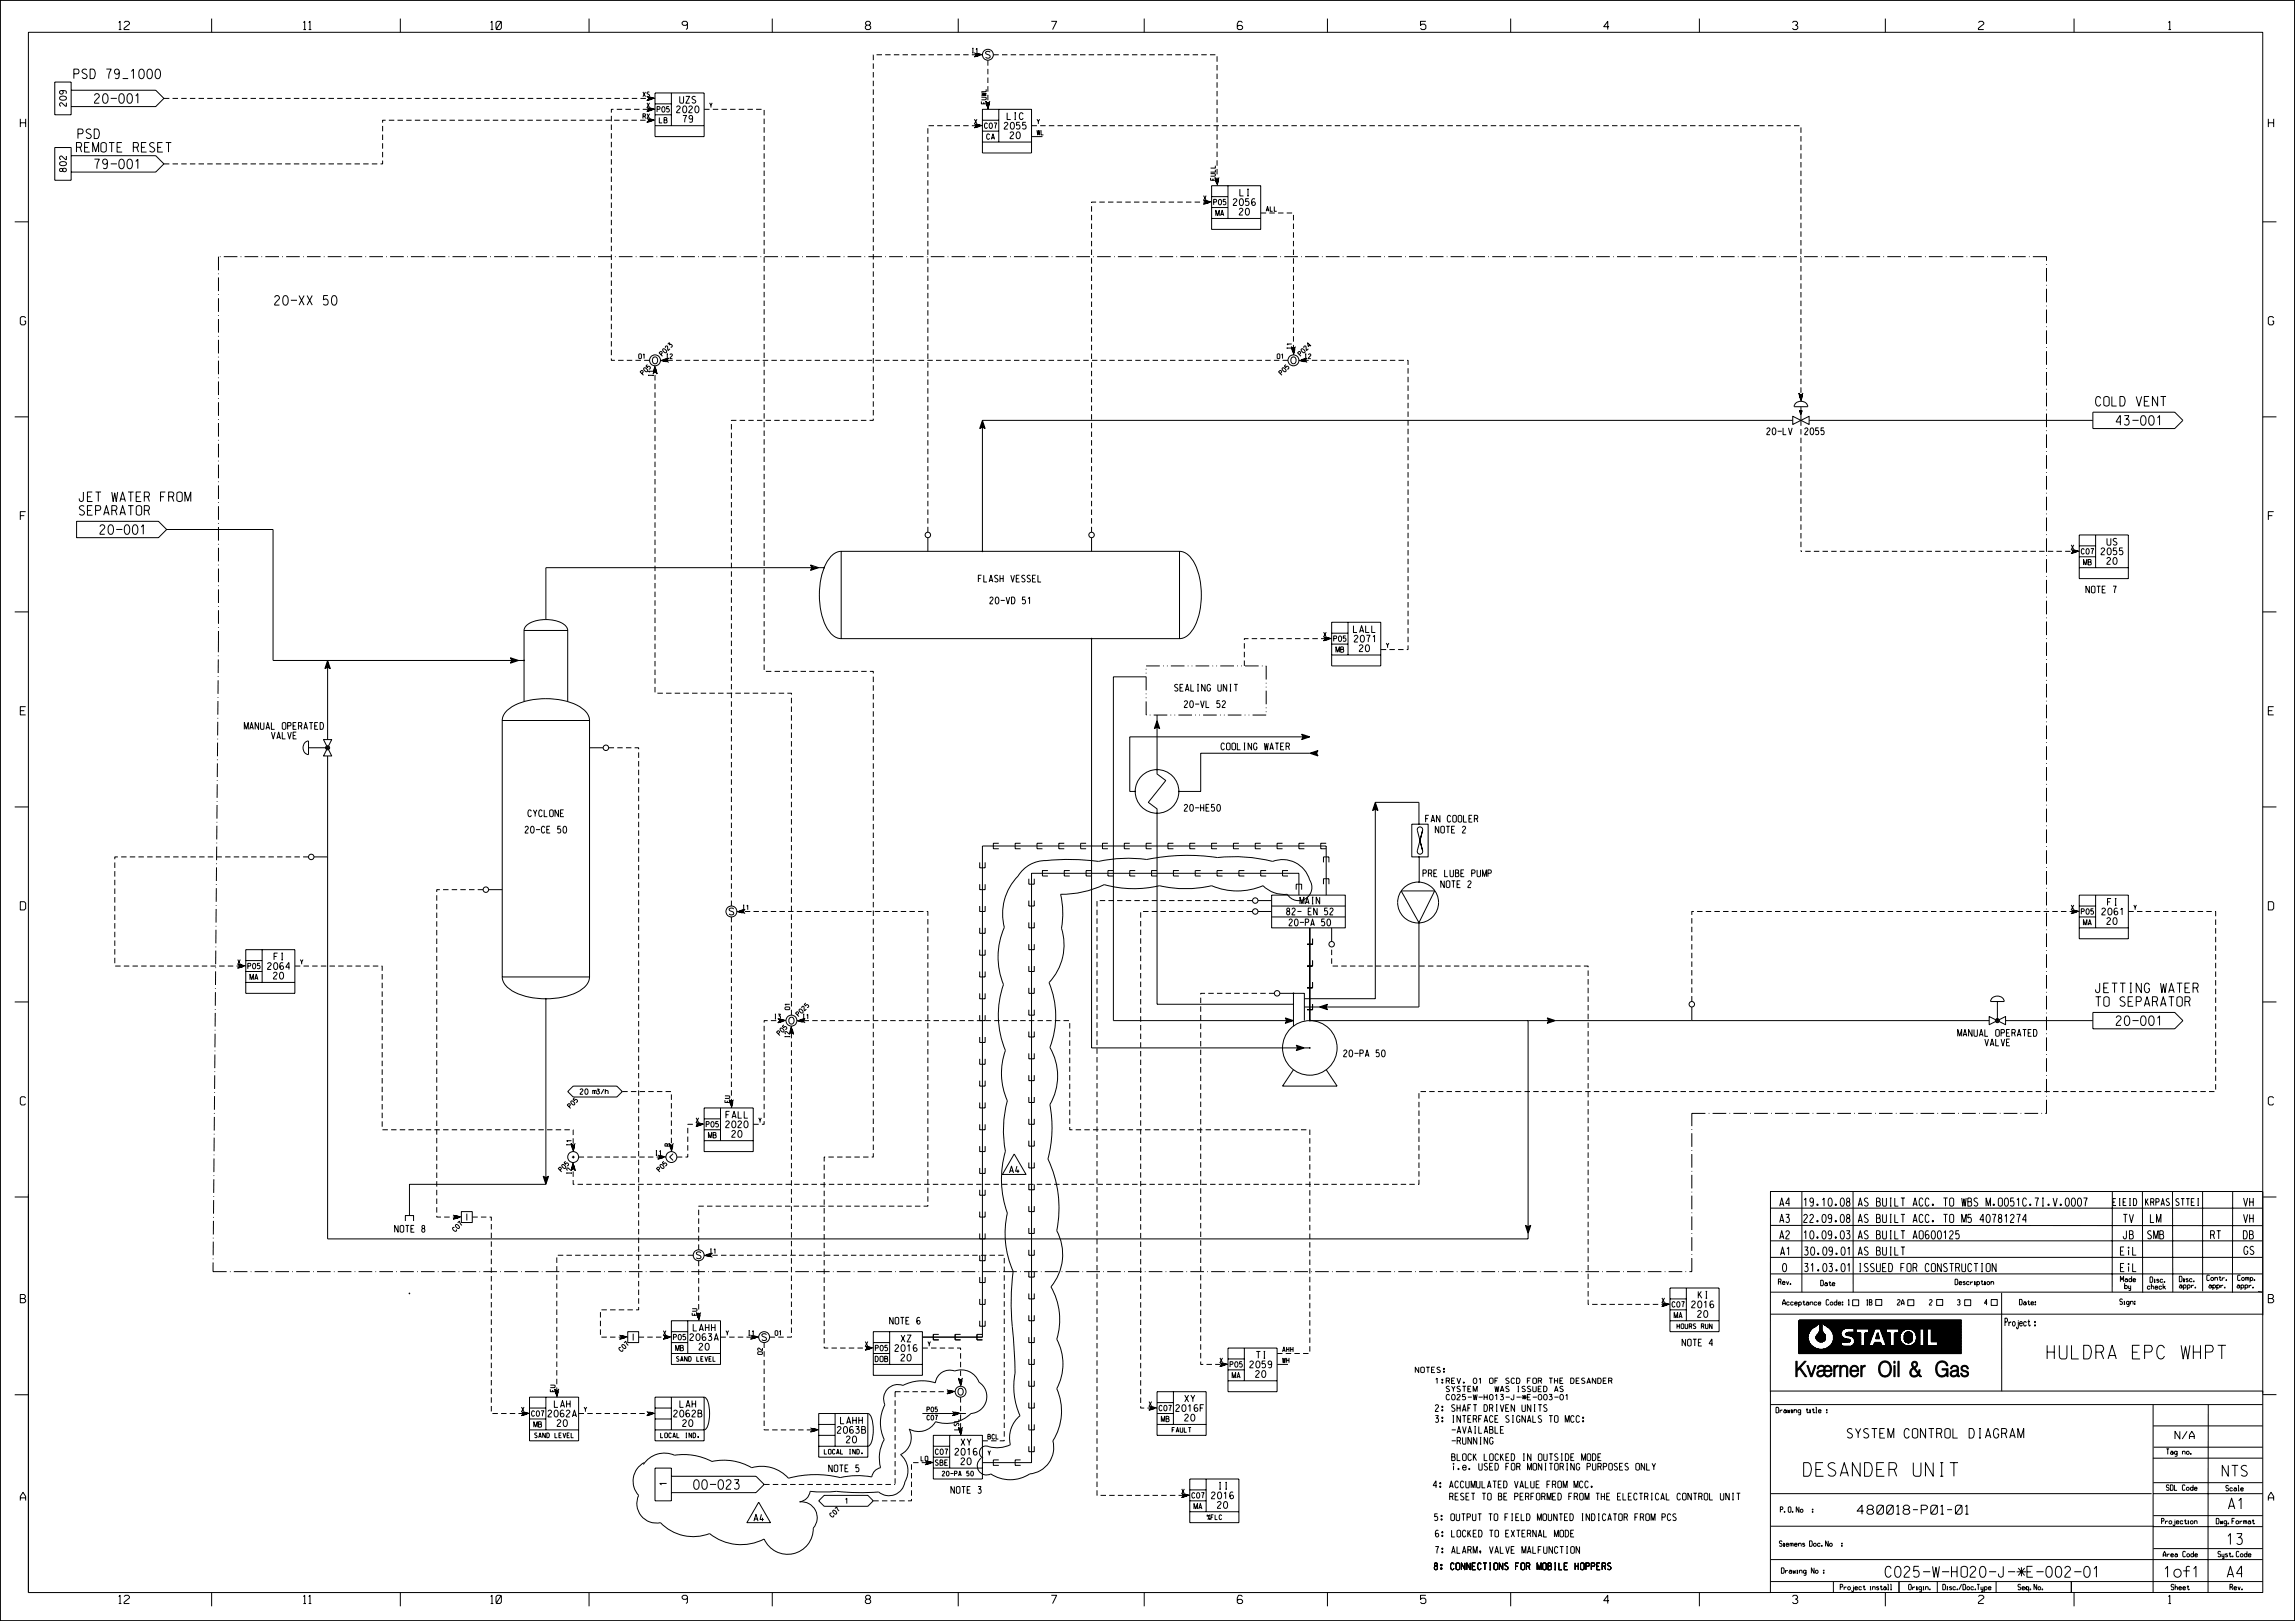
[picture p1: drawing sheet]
<svg xmlns="http://www.w3.org/2000/svg" width="841mm" height="594mm" viewBox="0 0 841 594" stroke-linecap="round" stroke-linejoin="round" font-family="sans-serif">
<defs><g id="words">
<g font-size="5">
<text x="750.2" y="498">HULDRA EPC WHPT</text>
<text x="661" y="541">DESANDER UNIT</text>
</g>
<g font-size="4">
<text x="814.3" y="541">NTS</text>
<text x="816.6" y="553">A1</text>
<text x="816.2" y="566">13</text>
<text x="690.8" y="578">C025-W-HO20-J-*E-002-01</text>
<text x="793.1" y="578">1of1</text>
<text x="816.2" y="578">A4</text>
</g>
<g font-size="3.5">
<text x="27.1" y="28.8">PSD 79_1000</text>
<text x="34.6" y="37.8">20-001</text>
<text x="28.6" y="50.8">PSD</text>
<text x="28" y="55.7">REMOTE RESET</text>
<text x="34.6" y="61.8">79-001</text>
<text x="100.6" y="111.8">20-XX 50</text>
<text x="767.9" y="148.8">COLD VENT</text>
<text x="775.5" y="155.8">43-001</text>
<text x="29.1" y="183.8">JET WATER FROM</text>
<text x="29.1" y="188.8">SEPARATOR</text>
<text x="36.6" y="195.8">20-001</text>
<text x="767.9" y="363.8">JETTING WATER</text>
<text x="767.9" y="368.7">TO SEPARATOR</text>
<text x="775.5" y="375.7">20-001</text>
<text x="676.9" y="527">SYSTEM CONTROL DIAGRAM</text>
<text x="254.2" y="545.7">00-023</text>
</g>
<text font-size="3.3" x="680.5" y="554.9">480018-P01-01</text>
<g font-size="3">
<text x="43.5" y="10.8">12</text>
<text x="111.2" y="10.8">11</text>
<text x="179.8" y="10.8">10</text>
<text x="250" y="10.8">9</text>
<text x="317.1" y="10.8">8</text>
<text x="385.2" y="10.8">7</text>
<text x="453.4" y="10.8">6</text>
<text x="520.5" y="10.8">5</text>
<text x="587.7" y="10.8">4</text>
<text x="656.8" y="10.8">3</text>
<text x="725" y="10.8">2</text>
<text x="794.6" y="10.8">1</text>
<text x="7.4" y="46.6">H</text>
<text x="831.2" y="46.6">H</text>
<text x="7.4" y="119">G</text>
<text x="831.2" y="119">G</text>
<text x="7.4" y="190.5">F</text>
<text x="831.2" y="190.5">F</text>
<text x="7.4" y="262">E</text>
<text x="831.2" y="262">E</text>
<text x="7.4" y="333.4">D</text>
<text x="831.2" y="333.4">D</text>
<text x="7.4" y="404.9">C</text>
<text x="831.2" y="404.9">C</text>
<text x="652.2" y="442">A4</text>
<text x="661" y="442">19.10.08</text>
<text x="680.9" y="442">AS BUILT ACC. TO WBS M.O051C.7I.V.0007</text>
<text x="822.2" y="442">VH</text>
<text x="652.2" y="448">A3</text>
<text x="661" y="448">22.09.08</text>
<text x="680.9" y="448">AS BUILT ACC. TO M5 40781274</text>
<text x="778.1" y="448">TV</text>
<text x="788" y="448">LM</text>
<text x="822.2" y="448">VH</text>
<text x="652.2" y="454">A2</text>
<text x="661" y="454">10.09.03</text>
<text x="680.9" y="454">AS BUILT AO600125</text>
<text x="778.1" y="454">JB</text>
<text x="787" y="454">SMB</text>
<text x="810.1" y="454">RT</text>
<text x="822.1" y="454">DB</text>
<text x="652.5" y="459.9">A1</text>
<text x="661.3" y="459.9">30.09.01</text>
<text x="680.9" y="459.9">AS BUILT</text>
<text x="777" y="459.9">EiL</text>
<text x="822.3" y="459.7">GS</text>
<text x="653.2" y="466">0</text>
<text x="661.3" y="466">31.03.01</text>
<text x="680.9" y="466">ISSUED FOR CONSTRUCTION</text>
<text x="777" y="466">EiL</text>
<text x="7.4" y="477.4">B</text>
<text x="831.2" y="477.4">B</text>
<text x="7.4" y="549.9">A</text>
<text x="831.2" y="549.9">A</text>
<text x="43.5" y="587.6">12</text>
<text x="111.2" y="587.6">11</text>
<text x="179.8" y="587.6">10</text>
<text x="250" y="587.6">9</text>
<text x="317.1" y="587.6">8</text>
<text x="385.2" y="587.6">7</text>
<text x="453.4" y="587.6">6</text>
<text x="520.5" y="587.6">5</text>
<text x="587.7" y="587.6">4</text>
<text x="656.8" y="587.6">3</text>
<text x="725" y="587.6">2</text>
<text x="794.6" y="587.6">1</text>
</g>
<text font-size="2.9" x="734.7" y="485.9">Project :</text>
<text font-size="2.8" x="797" y="527.3">N/A</text>
<g font-size="2.5">
<text x="361.2" y="21.3">S</text>
<text x="247.9" y="41.3">2020</text>
<text x="249.1" y="37.8">UZS</text>
<text x="250.3" y="44.8">79</text>
<text x="368" y="47.3">2055</text>
<text x="369.1" y="43.8">LIC</text>
<text x="370.1" y="50.8">20</text>
<text x="454.4" y="71.8">LI</text>
<text x="451.9" y="75.3">2056</text>
<text x="454.1" y="78.8">20</text>
<text x="239.1" y="133.3">O</text>
<text x="473" y="133.3">O</text>
<text x="647.5" y="159.3">20-LV</text>
<text x="660.8" y="159.3">2055</text>
<text x="769.9" y="203.3">2055</text>
<text x="772.1" y="199.8">US</text>
<text x="772.1" y="206.8">20</text>
<text x="358.5" y="213.3">FLASH VESSEL</text>
<text x="362.7" y="221.3">20-VD 51</text>
<text x="764.4" y="217.3">NOTE 7</text>
<text x="496" y="231.8">LALL</text>
<text x="496.3" y="235.3">2071</text>
<text x="498.1" y="238.8">20</text>
<text x="430.4" y="253.3">SEALING UNIT</text>
<text x="434" y="259.3">20-VL 52</text>
<text x="89.5" y="267.3">MANUAL OPERATED</text>
<text x="99.5" y="270.8">VALVE</text>
<text x="447.5" y="274.8">COOLING WATER</text>
<text x="193.5" y="299.3">CYCLONE</text>
<text x="434" y="297.3">20-HE50</text>
<text x="192.4" y="305.3">20-CE 50</text>
<text x="522.4" y="301.3">FAN COOLER</text>
<text x="526" y="305.3">NOTE 2</text>
<text x="521.4" y="321.3">PRE LUBE PUMP</text>
<text x="528" y="325.3">NOTE 2</text>
<text x="267.2" y="335.3">S</text>
<text x="471.5" y="335.3">82- EN 52</text>
<text x="476.4" y="331.3">MAIN</text>
<text x="770.2" y="335.3">2061</text>
<text x="772.3" y="331.8">FI</text>
<text x="472.4" y="339.3">20-PA 50</text>
<text x="772.1" y="338.8">20</text>
<text x="100.4" y="351.8">FI</text>
<text x="98.1" y="355.3">2064</text>
<text x="100.2" y="358.8">20</text>
<text x="289.1" y="375.2">O</text>
<text x="717.4" y="379.7">MANUAL OPERATED</text>
<text x="727.3" y="383.2">VALVE</text>
<text x="492.4" y="387.2">20-PA 50</text>
<text x="265.9" y="413.2">2020</text>
<text x="266" y="409.7">FALL</text>
<text x="268.2" y="416.7">20</text>
<text x="209.5" y="425.2">+</text>
<text x="369.8" y="429.8">A4</text>
<text x="774.2" y="441.8">EIEID</text>
<text x="786.2" y="441.8">KRPAS STTEI</text>
<text x="171.1" y="447.2">I</text>
<text x="144.6" y="451.5">NOTE 8</text>
<text x="255.2" y="461.2">S</text>
<text x="619.9" y="479.2">2016</text>
<text x="622.3" y="475.7">KI</text>
<text x="326" y="485.2">NOTE 6</text>
<text x="622.1" y="482.7">20</text>
<text x="232" y="491.2">I</text>
<text x="252.8" y="491.2">2063A</text>
<text x="254" y="487.7">LAHH</text>
<text x="279.2" y="491.2">S</text>
<text x="330.2" y="491.7">XZ</text>
<text x="256.2" y="494.7">20</text>
<text x="328" y="495.2">2016</text>
<text x="460.4" y="497.7">TI</text>
<text x="616.4" y="493.2">NOTE 4</text>
<text x="330.2" y="498.7">20</text>
<text x="458" y="501.2">2059</text>
<text x="460.1" y="504.7">20</text>
<text x="203.2" y="515.7">LAH</text>
<text x="249.1" y="515.7">LAH</text>
<text x="351.1" y="511.2">O</text>
<text x="434.2" y="513.7">XY</text>
<text x="200.8" y="519.2">2062A</text>
<text x="246.9" y="519.2">2062B</text>
<text x="308" y="521.7">LAHH</text>
<text x="430.9" y="517.2">2016F</text>
<text x="434.1" y="520.7">20</text>
<text x="526" y="517.2">2: SHAFT DRIVEN UNITS</text>
<text x="526" y="521.2">3: INTERFACE SIGNALS TO MCC:</text>
<text x="204.2" y="522.7">20</text>
<text x="250.2" y="522.7">20</text>
<text x="306.8" y="525.2">2063B</text>
<text x="532" y="525.2">-AVAILABLE</text>
<text x="310.2" y="528.7">20</text>
<text x="350" y="533.2">2016</text>
<text x="352.2" y="529.7">XY</text>
<text x="532" y="529.2">-RUNNING</text>
<text x="303.7" y="539.3">NOTE 5</text>
<text x="352.1" y="536.7">20</text>
<text x="532" y="535.2">BLOCK LOCKED IN OUTSIDE MODE</text>
<text x="532" y="538.7">i.e. USED FOR MONITORING PURPOSES ONLY</text>
<text x="446.4" y="545.7">II</text>
<text x="525.2" y="545.2">4: ACCUMULATED VALUE FROM MCC.</text>
<text x="348.5" y="547.2">NOTE 3</text>
<text x="443.9" y="549.2">2016</text>
<text x="531.2" y="549.7">RESET TO BE PERFORMED FROM THE ELECTRICAL CONTROL UNIT</text>
<text x="276.1" y="557.4">A4</text>
<text x="446.1" y="552.7">20</text>
<text x="525.7" y="557.2">5: OUTPUT TO FIELD MOUNTED INDICATOR FROM PCS</text>
<text x="526" y="563.2">6: LOCKED TO EXTERNAL MODE</text>
<text x="526" y="569.2">7: ALARM, VALVE MALFUNCTION</text>
<text x="525.6" y="575.2">8: CONNECTIONS FOR MOBILE HOPPERS</text>
</g>
<g font-size="2">
<text x="240.8" y="41.1">P05</text>
<text x="241.6" y="45.1">LB</text>
<text x="360.8" y="47.1">C07</text>
<text x="361.6" y="51.1">CA</text>
<text x="444.7" y="75.1">P05</text>
<text x="445.5" y="79.1">MA</text>
<text x="762.7" y="203">C07</text>
<text x="763.5" y="207">MB</text>
<text x="488.7" y="235">P05</text>
<text x="489.6" y="239">MB</text>
<text x="762.7" y="335">P05</text>
<text x="763.5" y="339">MA</text>
<text x="90.8" y="355">P05</text>
<text x="91.6" y="359">MA</text>
<text x="212.6" y="401">20 m3/h</text>
<text x="258.8" y="413">P05</text>
<text x="259.6" y="417">MB</text>
<text x="651.7" y="470.7">Rev.</text>
<text x="667.2" y="471.1">Date</text>
<text x="716.4" y="470.8">Description</text>
<text x="777" y="469.7">Made</text>
<text x="778.6" y="472.2">by</text>
<text x="786.9" y="472.4">check</text>
<text x="787.9" y="469.9">Disc.</text>
<text x="798.6" y="469.7">Disc.</text>
<text x="798.6" y="472">appr.</text>
<text x="808.7" y="469.2">Contr.</text>
<text x="809.4" y="472">appr.</text>
<text x="819.8" y="472">appr.</text>
<text x="820" y="469.2">Comp.</text>
<text x="612.7" y="479">C07</text>
<text x="653.3" y="478.2">Acceptance Code:</text>
<text x="683.6" y="478.2">1</text>
<text x="720" y="478.2">3</text>
<text x="727.8" y="478.2">4</text>
<text x="740" y="478.2">Date:</text>
<text x="776.8" y="478">Sign:</text>
<text x="613.5" y="483">MA</text>
<text x="246.8" y="491">P05</text>
<text x="247.6" y="495">MB</text>
<text x="320.8" y="495">P05</text>
<text x="320.7" y="499">DOB</text>
<text x="450.7" y="501">P05</text>
<text x="518.6" y="503">NOTES:</text>
<text x="451.5" y="505">MA</text>
<text x="526" y="507">1:REV. 01 OF SCD FOR THE DESANDER</text>
<text x="527.9" y="510">SYSTEM</text>
<text x="545.9" y="510">WAS ISSUED AS</text>
<text x="528.1" y="513">C025-W-H013-J-*E-003-01</text>
<text x="194.8" y="519">C07</text>
<text x="424.8" y="517">C07</text>
<text x="425.6" y="521">MB</text>
<text x="650.8" y="517.7">Drawing title :</text>
<text x="195.6" y="523">MB</text>
<text x="342.8" y="533">C07</text>
<text x="793.9" y="532.9">Tag no.</text>
<text x="342.7" y="537">SBE</text>
<text x="309.7" y="551">1</text>
<text x="436.7" y="549">C07</text>
<text x="793.9" y="546.1">SDL Code</text>
<text x="815.7" y="546.3">Scale</text>
<text x="437.5" y="553">MA</text>
<text x="652.4" y="554.2">P. O. No</text>
<text x="792.1" y="558.4">Projection</text>
<text x="812.1" y="558.4">Dwg. Format</text>
<text x="652.1" y="566.6">Siemens Doc. No</text>
<text x="792.7" y="570.5">Area Code</text>
<text x="812.8" y="570.5">Syst. Code</text>
<text x="652.8" y="576.5">Drawing No :</text>
<text x="674.3" y="582.6">Project install</text>
<text x="699.4" y="582.6">Origin.</text>
<text x="711.9" y="582.6">Disc./Doc.Type</text>
<text x="739.5" y="582.6">Seq. No.</text>
<text x="795.6" y="582.6">Sheet</text>
<text x="817.2" y="582.6">Rev.</text>
</g>
<g font-size="1.7">
<text x="356" y="19.4">I1</text>
<text x="235.6" y="35.4">XS</text>
<text x="237.1" y="39.4">X</text>
<text x="260" y="39.4">Y</text>
<text x="235.6" y="43.4">RX</text>
<text x="357.1" y="45.4">X</text>
<text x="380" y="45.4">Y</text>
<text x="380" y="49.4">WL</text>
<text x="441.1" y="73.4">X</text>
<text x="464" y="77.4">ALL</text>
<text x="234" y="131.4">O1</text>
<text x="242.8" y="130.5" transform="rotate(-45 242.8 130.5)">P 0</text>
<text x="244" y="131.4">I2</text>
<text x="244.9" y="128.4" transform="rotate(-45 244.9 128.4)">2</text>
<text x="245.9" y="127.4" transform="rotate(-45 245.9 127.4)">3</text>
<text x="468" y="131.4">O1</text>
<text x="476.7" y="130.5" transform="rotate(-45 476.7 130.5)">P 0</text>
<text x="478" y="131.4">I2</text>
<text x="478.8" y="128.4" transform="rotate(-45 478.8 128.4)">2</text>
<text x="479.9" y="127.4" transform="rotate(-45 479.9 127.4)">4</text>
<text x="235.8" y="137.5" transform="rotate(-45 235.8 137.5)">P 0</text>
<text x="237.9" y="135.4" transform="rotate(-45 237.9 135.4)">5</text>
<text x="469.8" y="137.5" transform="rotate(-45 469.8 137.5)">P 0</text>
<text x="471.9" y="135.4" transform="rotate(-45 471.9 135.4)">5</text>
<text x="759" y="201.4">X</text>
<text x="485.1" y="233.4">X</text>
<text x="508" y="237.4">Y</text>
<text x="272" y="333.4">I1</text>
<text x="759" y="333.4">X</text>
<text x="781.9" y="333.4">Y</text>
<text x="87.1" y="353.4">X</text>
<text x="110.1" y="353.4">Y</text>
<text x="294.9" y="370.4" transform="rotate(-45 294.9 370.4)">2</text>
<text x="295.9" y="369.3" transform="rotate(-45 295.9 369.3)">5</text>
<text x="283.7" y="373.4">I3</text>
<text x="287.9" y="377.4" transform="rotate(-45 287.9 377.4)">5</text>
<text x="292.8" y="372.5" transform="rotate(-45 292.8 372.5)">P 0</text>
<text x="294" y="373.4">I1</text>
<text x="285.8" y="379.5" transform="rotate(-45 285.8 379.5)">P 0</text>
<text x="209.1" y="406.2" transform="rotate(-45 209.1 406.2)">P 0</text>
<text x="211.2" y="404.1" transform="rotate(-45 211.2 404.1)">5</text>
<text x="255.1" y="411.4">X</text>
<text x="278" y="411.4">Y</text>
<text x="240" y="423.4">I1</text>
<text x="205.8" y="429.5" transform="rotate(-45 205.8 429.5)">P 0</text>
<text x="207.9" y="427.3" transform="rotate(-45 207.9 427.3)">5</text>
<text x="241.8" y="429.5" transform="rotate(-45 241.8 429.5)">P 0</text>
<text x="243.9" y="427.3" transform="rotate(-45 243.9 427.3)">5</text>
<text x="168.9" y="449.3" transform="rotate(-45 168.9 449.3)">7</text>
<text x="166.8" y="451.4" transform="rotate(-45 166.8 451.4)">C 0</text>
<text x="260" y="459.4">I1</text>
<text x="609" y="477.4">X</text>
<text x="243.1" y="489.4">X</text>
<text x="266" y="489.4">Y</text>
<text x="274" y="489.4">I1</text>
<text x="284" y="489.4">O1</text>
<text x="614.5" y="486.9">HOURS RUN</text>
<text x="227.8" y="495.4" transform="rotate(-45 227.8 495.4)">C 0</text>
<text x="229.9" y="493.3" transform="rotate(-45 229.9 493.3)">7</text>
<text x="317.1" y="493.4">X</text>
<text x="340" y="493.4">Y</text>
<text x="470" y="495.4">AHH</text>
<text x="247.9" y="498.9">SAND LEVEL</text>
<text x="447.1" y="499.3">X</text>
<text x="470" y="499.4">WH</text>
<text x="421.1" y="515.3">X</text>
<text x="191.1" y="517.3">X</text>
<text x="214" y="517.3">Y</text>
<text x="339.7" y="517.3">P05</text>
<text x="339.7" y="520.3">C07</text>
<text x="195.9" y="526.8">SAND LEVEL</text>
<text x="242.1" y="526.8">LOCAL IND.</text>
<text x="362" y="527.3">BCL</text>
<text x="429.5" y="524.8">FAULT</text>
<text x="302.1" y="532.8">LOCAL IND.</text>
<text x="362" y="533.3">Y</text>
<text x="337.5" y="535.3">LO</text>
<text x="345.3" y="540.8">20-PA 50</text>
<text x="433.1" y="547.3">X</text>
<text x="305.1" y="556.1" transform="rotate(-45 305.1 556.1)">C 0</text>
<text x="307.2" y="554" transform="rotate(-45 307.2 554)">7</text>
<text x="442.3" y="556.8">%FLC</text>
</g>
</g></defs>
<g fill="#000" stroke="#000" stroke-width=".37">
<path d="M694 498.8h.4v.7h-.4z" fill-rule="evenodd"/>
<path d="M695.5 498.8h.4v5.7h-.4z" fill-rule="evenodd"/>
<path d="M658.1 498.8h.5v3l2.6-3h.6l-2.1 2.4 2.4 3.3h-.6l-2.1-3-.8 1v2h-.5z" fill-rule="evenodd"/>
<path d="M662.1 500.4h.5l1.2 3.5 1.2-3.5h.4l-1.4 4.1h-.5z" fill-rule="evenodd"/>
<path d="M666.5 502.8a.89 .89 0 0 0 .1 1.3 .89 .89 0 0 0 1.3-.2l.4-.7v-.9zM666.3 500.7a1.37 1.37 0 0 1 1.4-.5 1.37 1.37 0 0 1 1.1 1.1 1.16 1.16 0 0 1 1.4-.5 1.16 1.16 0 0 1 .7 1.3l-2.1 .1v.3h2.5v-.4a1.59 1.59 0 0 0-.9-1.6 1.59 1.59 0 0 0-1.8 .3l.2 2.7 .5 .6a1.11 1.11 0 0 0 1.6-.9l.4 .2a1.56 1.56 0 0 1-2.1 1.1l-.7-.6a1.4 1.4 0 0 1-1.8 .7 1.4 1.4 0 0 1-.9-1.7l.8-.6 1.6-.3a.98 .98 0 0 0-.7-1.5 .98 .98 0 0 0-1.1 1.1h-.5z" fill-rule="evenodd"/>
<path d="M672 500.4h.4v.7l.5-.6 .7-.2v.5l-.6 .1-.5 .7-.1 2.9h-.4z" fill-rule="evenodd"/>
<path d="M674.2 500.4h.4v.6a1.31 1.31 0 0 1 1.5-.7 1.31 1.31 0 0 1 1 1.4v2.8h-.4l-.1-3.1a1.06 1.06 0 0 0-1.2-.6 1.06 1.06 0 0 0-.8 1.1v2.6h-.4z" fill-rule="evenodd"/>
<path d="M678.4 500.8a1.67 1.67 0 0 1 2-.2 1.67 1.67 0 0 1 .7 1.9h-2.8a1.21 1.21 0 0 0 .8 1.6 1.21 1.21 0 0 0 1.5-.9h.5a1.63 1.63 0 0 1-2 1.4 1.63 1.63 0 0 1-1.2-2.1zM678.6 501.2l-.3 .9h2.4a1.16 1.16 0 0 0-.7-1.3 1.16 1.16 0 0 0-1.4 .4z" fill-rule="evenodd"/>
<path d="M681.9 500.4h.4v.7l.5-.6 .7-.2v.5l-.6 .1-.5 .7-.1 2.9h-.4z" fill-rule="evenodd"/>
<path d="M689.1 499.4a2.42 2.42 0 0 1 2.8-.4 2.42 2.42 0 0 1 1.2 2.6 2.44 2.44 0 0 1-2.3 3 2.44 2.44 0 0 1-2.4-3l.1-1.2zM689.4 499.8a2.7 2.7 0 0 0 1.4 4.4 2.6 2.6 0 0 0 1.9-2.6 2.6 2.6 0 0 0-1.9-2.5z" fill-rule="evenodd"/>
<path d="M694 500.4h.4v4.1h-.4z" fill-rule="evenodd"/>
<path d="M700.8 499.1a1.23 1.23 0 0 1 1.9 .5 1.23 1.23 0 0 1-1 1.7l1.3 1.7 .2-1.1h.4l-.3 1.5 .8 1.1h-.5l-.6-.7a1.77 1.77 0 0 1-2.9 .2 1.77 1.77 0 0 1 .9-2.8l-.3-.5a1.3 1.3 0 0 1 .1-1.6zM701.1 499.4a.93 .93 0 0 0 .5 1.5l.3-.2a.73 .73 0 0 0 .3-1.1 .73 .73 0 0 0-1.1-.2zM700.7 502a1.28 1.28 0 0 0 .1 2 1.28 1.28 0 0 0 1.9-.6l-1.4-1.9z" fill-rule="evenodd"/>
<path d="M710 499.4a2.18 2.18 0 0 1 2.2-.7 2.18 2.18 0 0 1 1.6 1.8h-.5a1.71 1.71 0 0 0-1.3-1.4 1.71 1.71 0 0 0-1.7 .6 2.76 2.76 0 0 0 1.3 4.4 1.86 1.86 0 0 0 1.8-2.1h-1.7v-.4h2.1v2.9h-.3l-.1-1a2.2 2.2 0 0 1-2.6 1 2.2 2.2 0 0 1-1.5-2.5 3.4 3.4 0 0 1 .7-2.6z" fill-rule="evenodd"/>
<path d="M715.2 500.7a1.52 1.52 0 0 1 1.9-.2 1.52 1.52 0 0 1 .6 1.8v1.7l.4 .1v.4l-.7-.1-.2-.5a1.32 1.32 0 0 1-1.9 .6 1.32 1.32 0 0 1-.3-2l2.1-.5a.98 .98 0 0 0-.7-1.5 .98 .98 0 0 0-1.2 1.1h-.4zM715.4 502.8a.89 .89 0 0 0 .1 1.3 .89 .89 0 0 0 1.3-.2l.4-.7v-.9z" fill-rule="evenodd"/>
<path d="M718.9 500.6a1.39 1.39 0 0 1 1.5-.2 1.39 1.39 0 0 1 .9 1.2h-.5a.85 .85 0 0 0-1-.9 .85 .85 0 0 0-.6 1.2l1.3 .4a1.23 1.23 0 0 1 .7 1.7 1.23 1.23 0 0 1-1.8 .5l-.8-.7-.1-.6h.4a.94 .94 0 0 0 1.1 1 .94 .94 0 0 0 .7-1.3l-.3-.1a1.47 1.47 0 0 1-1.7-1.8z" fill-rule="evenodd"/>
<circle cx="302" cy="208" r=".13"/>
<circle cx="360" cy="202" r=".13"/>
<circle cx="400" cy="234" r=".13"/>
<circle cx="192" cy="242" r=".13"/>
<circle cx="416" cy="290" r=".13"/>
<circle cx="424" cy="298" r=".13"/>
<circle cx="424" cy="282" r=".13"/>
<circle cx="432" cy="290" r=".13"/>
<circle cx="520" cy="314" r=".13"/>
<circle cx="520" cy="302" r=".13"/>
<circle cx="520" cy="338.2" r=".13"/>
<circle cx="520" cy="323.2" r=".13"/>
<circle cx="200" cy="366" r=".13"/>
<circle cx="474" cy="364" r=".13"/>
<circle cx="480" cy="374" r=".13"/>
<circle cx="480" cy="384" r=".13"/>
<circle cx="150" cy="474" r=".13"/>
</g>
<g fill="none" stroke="#000" stroke-width=".37">
<path d="M.1 .1h840.8v593.9h-840.8zM77.6 6.8v5M146.7 6.8v5M215.9 6.8v5M283 6.8v5M351.1 6.8v5M419.3 6.8v5M486.4 6.8v5M553.6 6.8v5M622.7 6.8v5M690.9 6.8v5M760 6.8v5"/>
<path d="M20.1 30.1h6v12h-6zM21.9 35.6l1-.4a1.09 1.09 0 0 1 1.4 .9 1.41 1.41 0 0 1-2.5-.2zM22.7 33.2l.4 .3a.66 .66 0 0 1-.3 .9 .66 .66 0 0 1-.9-.4 .66 .66 0 0 1 .5-.8l1.7 .2 .2 .3-.2 .6M24.3 37.6v1.3a1.87 1.87 0 0 1-1.6-1.2 .65 .65 0 0 0-.9 .4 .65 .65 0 0 0 .5 .8M26.1 33.1h31l3 3-3 3h-31M240 34.1h18v16h-18zM240 38.1h6M246 34.1v12M359.6 37.2v.9h1.8M359.6 35.6l1.8 .2-.2 .7-1.6 .1M359.6 34l1.8 .3-1.6 .3 1.6 .2-1.8 .3M360.5 37.4v.7"/>
<path d="M361.4 32.7v.9h-1.8M20.1 54.1h6v12h-6zM21.9 59.6l1-.4a1.09 1.09 0 0 1 1.4 .9 1.41 1.41 0 0 1-2.5-.2zM24.3 57.2v1.3a1.87 1.87 0 0 1-1.6-1.2 .65 .65 0 0 0-.9 .3 .65 .65 0 0 0 .5 .9M26.1 57.1h31l3 3-3 3h-31M240 42.1h6M240 46.1h18M360 40.1h18v16h-18zM360 48.1h6M360 44.1h6M360 52.1h18M366 40.1v12"/>
<path d="M378 50.1h4M23 62.2a.68 .68 0 0 1 1-.5 .68 .68 0 0 1 0 1.2 .68 .68 0 0 1-1-.5M443.6 65.2v.9h1.8M443.6 63.6l1.8 .2-.2 .7-1.6 .1M444 68.1h18v16h-18zM444 76.1h6M444 72.1h6M444.5 65.4v.7M445.4 62.2v.9h-1.8M445.4 60.7v.9h-1.8M450 68.1v12M5.4 81.3h5"/>
<path d="M444 80.1h18M829.2 81.3h5M237.7 137.3v.4M237.7 137.5h1.7M239.4 137.3v.4M239.4 136h-1.7l.4 .4M471.6 127.4v.3M471.6 127.5h1.8M473.4 127.4v.3M473.4 126.1h-1.8l.5 .3M5.4 152.8h5M360 154h297"/>
<path d="M360 154.5v.5M360 155.5v.5M360 156.5v45.5M360 154l-1 3 1-.5M360 154l1 3-1-.5M360 155l.5 1.5-.5-.5M360 155l-.5 1.5 .5-.5M657 152.5v3l6-3v3zM657.9 147.9a2.66 2.66 0 0 1 4.6 1.1h-5zM659.4 150.5h1l-.5 1.5zM660 150.7v.6l.1-.7h-.4l.3 .9 .3-1h-.7l.4 1.2M660 149v5"/>
<path d="M663 154h103.9M766.9 151h30l3 3-3 3h-30zM829.2 152.8h5M28.1 191h30l3 3-3 3h-30zM61.1 194h39v48h87.4M340 197v5M400 197v5M761.9 196h18v16h-18zM767.9 196v12M297.5 208h-97.5v19M297.5 208l-.5 1 3-1M297.5 208l-.5-1 3 1"/>
<path d="M298 208h.5M298 208l-.5-.5 1.5 .5M298 208l-.5 .5 1.5-.5M299 208h.5M300 208h2M308.3 202a8.4 8.4 0 0 0-6.5 6.5 27.6 27.6 0 0 0 1.8 22.6 6 6 0 0 0 4.7 2.9M308.3 202h123.9v32h-123.9zM432.2 202a8.4 8.4 0 0 1 6.5 6.5 27.6 27.6 0 0 1-1.8 22.6 6 6 0 0 1-4.7 2.9M761.9 208h18M761.9 204h6M761.9 200h6M5.4 224.2h5"/>
<path d="M200 227a9.1 9.1 0 0 1 7.8 3.1l.2 .9M200 227a9.1 9.1 0 0 0-7.8 3.1l-.2 .9M400 234v150h75.5M488 236h6M488 232h6M488 228h18v16h-18zM494 228v12M829.2 224.2h5M120.1 242.5v.5M120.1 243.5v.5M120.1 244.5v26.5M120.1 242l1 3-1-.5-1 .5z"/>
<path d="M120.1 243l-.5 1.5 .5-.5M120.1 243l.5 1.5-.5-.5M187.5 242l-.5 1 3-1M187.5 242l-.5-1 3 1M188 242h.5M188 242l-.5-.5 1.5 .5M188 242l-.5 .5 1.5-.5M189 242h.5M190 242h2M192 257v-26h16v26M420 248h-12v126h63.5M488 240h18"/>
<path d="M111.9 271.9l1.2-.4v5a2.64 2.64 0 0 1-2-1.9 2.64 2.64 0 0 1 .8-2.7zM113.1 274h7M119.7 273.3l-1.1-2.3h3l-1.2 2.3M119.7 274.7l-1.1 2.3h3l-1.2-2.3M120.1 277v177h439.9v-2M184 264a8.4 8.4 0 0 1 6.5-6.4 27.6 27.6 0 0 1 22.6 1.8 6 6 0 0 1 2.9 4.6M184 264h32v94h-32zM216 274h5M424 262v2M424 264.5v.5M424 265.5v.5M424 266.5v15.5"/>
<path d="M424 264l1 3-1-.5M424 264l-1 3 1-.5M424 265l-.5 1.5 .5-.5M424 265l.5 1.5-.5-.5M477 269l3 1-3 1 .5-1zM477.5 270h-63.5v20h2M478 270h.5M478 270l-.5-.5 1.5 .5M478 270l-.5 .5 1.5-.5M479 270h.5M480 276h-40v14h-8M480 276l3-1-.5 1 .5 1z"/>
<path d="M480.5 276h.5M481 276l1.5-.5-.5 .5M481 276l1.5 .5-.5-.5M481.5 276h.5M5.4 295.7h5M416 290a8 8 0 0 0 8 8M424 282a8 8 0 0 0-8 8M424 282a8 8 0 0 1 8 8M424 282v1.6l3.2 2.4-6.4 8 3.2 2.4v1.6M424 298v70h50M432 290a8 8 0 0 1-8 8M504 296.5v69.5h-26"/>
<path d="M504 295l.5 1.5-.5-.5M504 294h16v8M504 294l1 3-1-.5M504 294l-1 3 1-.5M504 294.5v.5M504 295.5v.5M504 295l-.5 1.5 .5-.5M829.2 295.7h5M115.1 314h5M359 316v2h2v-2M366 309h-2v2h2M374 309h-2v2h2"/>
<path d="M382 309h-2v2h2M384 319h-2v2h2M390 309h-2v2h2M392 319h-2v2h2M398 309h-2v2h2M400 319h-2v2h2M406 309h-2v2h2M408 319h-2v2h2M414 309h-2v2h2M416 319h-2v2h2M422 309h-2v2h2M424 319h-2v2h2"/>
<path d="M430 309h-2v2h2M432 319h-2v2h2M438 309h-2v2h2M440 319h-2v2h2M446 309h-2v2h2M448 319h-2v2h2M454 309h-2v2h2M456 319h-2v2h2M462 309h-2v2h2M464 319h-2v2h2M470 309h-2v2h2M472 319h-2v2h2"/>
<path d="M478 309h-2v2h2M485 316v-2h2v2M486 309h-2v2h2M517.3 302h6v12h-6zM520.1 314v9.3M521.3 304.3a1 1 0 0 0-1-1.3 1 1 0 0 0-.9 1.3l1.9 7.5-1-3.8 1-3.7-1.9 7.5a1 1 0 0 0 .9 1.2 1 1 0 0 0 1-1.2M179 326h5M359 324v2h2v-2M359 332v2h2v-2M377 322v2h2v-2M377 330v2h2v-2M377 338v2h2v-2"/>
<path d="M461 334h5M461 330h5M466 328h27v12h-27zM466 332h27M466 336h27M475 326v-2h2v2M476 328v-8h-98v216h-18M485 324v-2h2v2M486 328v-18h-126v180h-22M513.4 326.5h12.3M513.4 326.4l6.6 11.7M520 338.2v30.8h-34"/>
<path d="M525.7 326.4l-5.7 11.7M761.9 332h6M761.9 336h6M761.9 328h18v16h-18zM767.9 328v12M90.1 348h18v16h-18zM90.1 356h6M90.1 352h6M96.1 348v12M184 358a8.4 8.4 0 0 0 6.5 6.4l4.2 1.1 5.3 .5M216 358a8.4 8.4 0 0 1-6.4 6.4l-4.2 1.1-5.4 .5M359 340v2h2v-2"/>
<path d="M359 348v2h2v-2M359 356v2h2v-2M377 346v2h2v-2M377 354v2h2v-2M480 340v34h87.5M481 344v2h-2M481 352v2h-2M488 340v5M761.9 340h18M5.4 367.2h5M90.1 360h18M200 366v65.5"/>
<path d="M287.6 379.7v.4M287.6 379.9h1.8M287.8 369.1l1.3-.1a.53 .53 0 0 1 .3 .5 .53 .53 0 0 1-.3 .5h-1.2zM289.4 378v.9l-1.1-.8a.44 .44 0 0 0-.6 .2 .44 .44 0 0 0 .3 .6M289.4 379.7v.4M289.4 368h-1.8l.5 .4M359 364v2h2v-2M359 372v2h2v-2M359 380v2h2v-2M377 362v2h2v-2M377 370v2h2v-2M377 378v2h2v-2"/>
<path d="M469 364h9v10M471 373l3 1-3 1 .5-1zM472 374h.5M472 374l-.5-.5 1.5 .5M472 374l-.5 .5 1.5-.5M473 374h.5M474 364v12M478 369h5.5M481 360v2h-2M481 368v2h-2M483.5 369l3 1-.5-1M483.5 369l3-1-.5 1"/>
<path d="M484 369h.5M484.5 369l1.5-.5-.5 .5M484.5 369l1.5 .5-.5-.5M485 369h.5M560 374v75.5M567.5 374l-.5 1 3-1M567.5 374l-.5-1 3 1M568 374h.5M568 374l-.5-.5 1.5 .5M568 374l-.5 .5 1.5-.5M569 374h.5M570 374h158.9"/>
<path d="M620 369v5M729.9 365.9a2.66 2.66 0 0 1 4.5 1.1h-5zM731.3 373.7l-2.4-1.2v3l2.4-1.2M731.9 367v7M732.6 373.7l2.3-1.2v3l-2.3-1.2M734.9 374h32M766.9 371h30l3 3-3 3h-30zM829.2 367.2h5M210 398h16l2 2-2 2h-16l-2-2zM359 388v2h2v-2M359 396v2h2v-2M377 386v2h2v-2"/>
<path d="M377 394v2h2v-2M474 392l-4 6h20l-4-6M475.5 384l-.5 1 3-1M475.5 384l-.5-1 3 1M476 384h.5M476 384l-.5-.5 1.5 .5M476 384l-.5 .5 1.5-.5M477 384h.5M478 384h2M207.7 419.3v.4M207.7 419.5h1.7M209.4 418h-1.7l.4 .4"/>
<path d="M209.4 419.3v.4M244.5 419.4l-.3-.4-.5 .2v.8h1.7M244.5 419.4v.6M245.4 419l-.9 .4M258 406h18v16h-18zM258 414h6M258 410h6M258 418h18M264 406v12M265.7 403.1v.9h1.7M265.7 401.6l1.7 .2-.1 .6-1.6 .1M266.5 403.4v.6"/>
<path d="M359 404v2h2v-2M359 412v2h2v-2M359 420v2h2v-2M377 402v2h2v-2M377 410v2h2v-2M377 418v2h2v-2M5.4 438.6h5M200 432v.5M200 433v.5M200 434h-50v11.4M200 431.5l1-.5-1 3M200 431.5l-1-.5 1 3"/>
<path d="M200 432l-.5-.5 .5 1.5M200 432l.5-.5-.5 1.5M207.7 429.7v.3M207.7 429.9h1.7M209.4 428v.9l-1.1-.9a.44 .44 0 0 0-.6 .3 .44 .44 0 0 0 .3 .6M209.4 429.7v.3M246.7 422.8l-1.3 1.2 1.3 1.2M359 428v2h2v-2M359 436v2h2v-2M371.7 422.9l4.3 7.5h-8.7zM377 426v2h2v-2M377 434v2h2v-2"/>
<path d="M660.3 436.6v36.9M679.1 436.6v36.9M774.1 436.6l-.1 36.9M785.1 436.6l.1 37.1M796.1 436.6l.1 36.9M807.1 436.6v36.6M818.2 436.6l-.1 37.1M829.2 436.6h-180.4l-.1 73.2M829.2 438.6h5M148.5 447.4v-2h3v2M169.1 444h4v4h-4zM359 444v2h2v-2"/>
<path d="M359 452v2M359 460v2h2v-2M361 452v2M377 442v2h2v-2M377 450v2h2v-2M377 458v2h2v-2M560 450v.5M560 451v.5M560 449.5l1-.5-1 3M560 449.5l-1-.5 1 3M560 450l-.5-.5 .5 1.5M560 450l.5-.5-.5 1.5"/>
<path d="M648.8 442.7h180.4M648.8 449l180.4 .1M648.8 454.7h180.4M253.7 479.6l1.7 .1-.1 .7-1.6 .1M359 468v2h2v-2M359 476v2h2v-2M377 466v2h2v-2M377 474v2h2v-2M612 476h6M612 480h6M612 472h18v16h-18zM618 472v12"/>
<path d="M648.8 466.8h180.4M648.8 460.8h180.4M685 476.2h.7l.2 .4-.2 .6 .3 .7-.3 .3h-.7zM685 477.2h.7M687.4 476.2h2.2v2.2h-2.2zM695.3 476.6l.2-.4h.5l.3 .4v.3l-1 1v.3h1M696.8 478.2v-1l.4-1 .5 1v1M696.8 477.6h.9M699.1 476.3h2.2v2.1h-2.2zM707 476.6l.3-.4h.5l.2 .4-1 1.6h1M709.7 476.2h2.2v2.2h-2.2zM717.3 476.6l.2-.4h.5l.2 .4-.2 .6 .3 .3-.3 .7h-.5l-.2-.3"/>
<path d="M717.8 477.2h.2M729.7 476.2h2.2v2.2h-2.2zM733.5 473.7v36.1M827.5 473.3l1.7 .2h-180.4M230 488h4v4h-4zM246 484h18v16h-18zM246 492h6M246 488h6M246 496h18M252 484v12M253.7 481.1v.9h1.7M254.5 481.4v.6"/>
<path d="M277.8 495.4l1.3-.1a.53 .53 0 0 1 .3 .5 .53 .53 0 0 1-.3 .5h-1.2zM279.4 494v.9l-1.1-.9a.44 .44 0 0 0-.6 .3 .44 .44 0 0 0 .3 .6M320 500h18M320 492h6M320 488h18v16h-18zM320 496h6M326 488v12M344 489h-2v2h2M352 489h-2v2h2M359 484v2h2v-2M360 489h-2v2h2M377 482v2h2v-2"/>
<path d="M377 490v2h2v-2M377 498v2h2v-2M450 494h18v16h-18zM450 498h6M456 494v12M468 500h4M612 484h18M648.7 481.6h180.5M659.1 483.9h.2v12.1h-.2zM659.3 494.5v.2h59.5M659.3 494.5h7.5v.2h-7.5zM659.3 494.3h6.7v.2h-6.7z"/>
<path d="M659.3 494.1h6.1v.2h-6.1zM659.3 493.9h5.9v.2h-5.9zM659.3 493.7h5.5v.2h-5.5zM659.3 493.5h5.2v.2h-5.2zM659.3 493.5h5v.2h-5zM659.3 493.3h4.8v.2h-4.8zM659.3 493.1h4.6v.2h-4.6zM659.3 492.9h4.4v.2h-4.4zM659.3 492.7h4.2v.2h-4.2zM659.3 492.5h4.2v.2h-4.2zM659.3 492.3h4v.2h-4zM659.3 492.1h3.8v.2h-3.8z"/>
<path d="M659.3 491.9h3.8v.2h-3.8zM659.3 491.7h3.6v.2h-3.6zM659.3 491.5h3.6v.2h-3.6zM659.3 491.3h3.6v.2h-3.6zM659.3 491.3h3.4v.2h-3.4zM659.3 491.1h3.4v.2h-3.4zM659.3 490.9h3.4v.2h-3.4zM659.3 490.7h3.4v.2h-3.4zM659.3 490.5h3.4v.2h-3.4zM659.3 490.4h3.4v.1h-3.4zM659.3 490.2h3.2v.2h-3.2zM659.3 490h3.2v.2h-3.2z"/>
<path d="M659.3 489.8h3.2v.2h-3.2zM659.3 489.6h3.4v.2h-3.4zM659.3 489.4h3.4v.2h-3.4zM659.3 489.2h3.4v.2h-3.4zM659.3 489h3.4v.2h-3.4zM659.3 488.8h3.4v.2h-3.4zM659.3 488.6h3.6v.2h-3.6zM659.3 488.4h3.6v.2h-3.6zM659.3 488.2h3.6v.2h-3.6zM659.3 488h3.6v.2h-3.6zM659.3 488h3.8v.2h-3.8zM659.3 487.8h3.8v.2h-3.8z"/>
<path d="M659.3 487.6h4v.2h-4zM659.3 487.4h4v.2h-4zM659.3 487.2h4.2v.2h-4.2zM659.3 487h4.4v.2h-4.4zM659.3 486.8h4.6v.2h-4.6zM659.3 486.6h4.8v.2h-4.8zM659.3 486.4h5v.2h-5zM659.3 486.2h5.2v.2h-5.2zM659.3 486h5.7v.2h-5.7zM659.3 485.8h5.9v.2h-5.9zM659.3 485.8h6.1v.2h-6.1zM659.3 485.7h6.3v.1h-6.3z"/>
<path d="M659.3 485.5h6.5v.2h-6.5zM659.3 485.3h6.7v.2h-6.7zM659.3 485.1h6.9v.2h-6.9zM659.3 484.9h7.1v.2h-7.1zM659.3 484.7h7.1v.2h-7.1zM659.3 484.7h7.3v.2h-7.3zM659.3 484.5h7.5v.2h-7.5zM659.3 484.3h7.5v.2h-7.5zM662.3 490.4l.2 .1zM662.3 490.2l.2 .2zM662.3 490l.2 .2zM662.3 489.8l.2 .2z"/>
<path d="M662.5 491.1l.2 .2zM662.5 490.9l.2 .2zM662.5 490.7l.2 .2zM662.5 490.5l.2 .2zM662.5 490.4l.2 .1zM662.5 489.6l.2-.2-.2 .4zM662.5 489.4l.2 .2zM662.5 489.2l.2 .2zM662.5 489l.2 .2zM662.5 488.8l.2 .2zM662.7 491.7l.2 .2zM662.7 491.5l.2 .2z"/>
<path d="M662.7 491.1l.2 .4zM662.7 491.1v.2zM662.7 489.4v.2zM662.7 488.6l.2-.2-.2 .4zM662.7 488.4l.2 .2zM662.9 492.1l.2 .2zM662.9 491.7l.2 .4zM662.9 488.4v.2zM662.9 488.2l.2-.2-.2 .4zM662.9 488l.2 .2zM663.1 492.5l.2 .2zM663.1 492.1l.2 .4z"/>
<path d="M663.1 491.9v.2zM663.1 487.8v.2zM663.1 487.8l.2-.2-.2 .4zM663.1 487.6l.2 .2zM663.3 492.7l.2 .2zM663.3 492.5l.2 .2zM663.3 487.4l.2 .2zM663.5 492.7l.2 .4zM663.5 487.2l.2-.2-.2 .4zM663.7 492.9l.2 .4zM663.7 492.9v.2zM663.7 487v.2z"/>
<path d="M663.7 487l.2-.2-.2 .4zM663.7 486.8l.2 .2zM663.9 493.1l.2 .4zM663.9 493.1v.2zM663.9 486.6l.2 .2zM664.1 493.5l.2 .2zM664.1 493.3l.2 .2zM664.1 486.6l.2-.2-.2 .4zM664.3 493.5l.2 .2zM664.3 486.4v.2zM664.3 486.4l.2-.2-.2 .4zM664.5 493.5l.3 .4z"/>
<path d="M664.5 486.2v.2zM664.5 486.2l.3 .2zM664.8 493.7l.2 .4zM664.8 493.7v.2zM664.8 486.2l.2-.2-.2 .4zM665 493.9l.2 .2zM665 486l.2 .2zM665.2 493.9l.2 .4zM665.2 485.8l.2 .2zM665.4 489.8l.2 .2zM665.4 490l.2 .2zM665.4 490.2l.2 .2z"/>
<path d="M665.4 490.4l.2 .1zM665.4 494.1l.2 .2zM665.4 494.1v.2zM665.4 485.8l.2-.1-.2 .3zM665.6 490.2h3.3v.2h-3.3zM665.6 490h3.3v.2h-3.3zM665.6 489.8h3.3v.2h-3.3zM665.6 489.6h3.3v.2h-3.3zM665.6 489.4l.2 .2zM665.6 489.6l.2-.2-.2 .4zM665.6 489.6v.2zM665.6 489.8v.2z"/>
<path d="M665.6 490v.2zM665.6 490.2v.2zM665.6 490.4v.1zM665.6 490.4l.2 .3zM665.6 490.7l.2 .2zM665.6 494.1l.2 .4zM665.6 485.7l.2-.2-.2 .3zM665.8 490.7h2.9v.2h-2.9zM665.8 490.5h3.1v.2h-3.1zM665.8 490.4h3.1v.1h-3.1zM665.8 489.4h3.1v.2h-3.1zM665.8 489.2h3.1v.2h-3.1z"/>
<path d="M665.8 489.2h2.9v.2h-2.9zM665.8 489.2l.2-.2-.2 .4zM665.8 489.2v.2zM665.8 489.4v.2zM665.8 490.5v.2zM665.8 490.7v.2zM665.8 490.7l.2 .4zM665.8 494.3l.2 .2zM665.8 485.5v.2zM665.8 485.5l.2-.2-.2 .4zM666 490.9h2.7v.2h-2.7zM666 489h2.7v.2h-2.7z"/>
<path d="M666 489l.2-.2-.2 .4zM666 489v.2zM666 490.9v.2zM666 490.9l.2 .4zM666 494.3l.2 .2zM666 485.3l.2-.2-.2 .4zM666.2 491.1h2.3v.2h-2.3zM666.2 488.8h2.3v.2h-2.3zM666.2 488.6l.2 .2zM666.2 488.8l.2-.2-.2 .4zM666.2 488.8v.2zM666.2 491.1v.2z"/>
<path d="M666.2 491.1l.2 .4zM666.2 494.3l.2 .2zM666.2 494.3v.2zM666.2 485.1v.2zM666.2 485.1l.2-.2-.2 .4zM666.2 484.9l.2 .2zM666.4 491.3h1.9v.2h-1.9zM666.4 488.6h1.9v.2h-1.9zM666.4 488.4h1.7v.2h-1.7zM666.4 488.2l.2 .2zM666.4 488.4l.2 .2zM666.4 488.6v.2z"/>
<path d="M666.4 491.3v.2zM666.4 491.3l.2 .2zM666.4 494.3l.2 .4zM666.4 484.7l.2 .2zM666.6 491.3h1.5v.2h-1.5zM666.6 488.2h1.5v.2h-1.5zM666.6 488h1.3v.2h-1.3zM666.6 487.8l.2 .2zM666.6 488l.2 .2zM666.6 491.3v.2zM666.6 491.3l.2 .4zM666.6 494.5l.2 .2z"/>
<path d="M666.6 484.7l.2-.2-.2 .4zM666.6 484.5l.2 .2zM666.8 488h1.1v.2h-1.1zM666.8 487.8h1.1v.2h-1.1zM666.8 487.6h.9v.2h-.9zM666.8 484.3h.2v3.3h-.2zM666.8 487.6l.2-.2-.2 .4zM666.8 487.8v.2zM666.8 491.5v.2zM666.8 491.5l.2 .2zM666.8 494.5l.2 .2zM666.8 484.3l.2-.2-.2 .4z"/>
<path d="M667 487.4h.7v.2h-.7zM667 487.2h.7v.2h-.7zM667 487h.7v.2h-.7zM667 486.8h.7v.2h-.7zM667 486.6h.7v.2h-.7zM667 486.4h.7v.2h-.7zM667 486.2h.7v.2h-.7zM667 486h.7v.2h-.7zM667 485.8h.7v.2h-.7zM667 485.7h.7v.1h-.7zM667 485.5h.7v.2h-.7zM667 485.3h.7v.2h-.7z"/>
<path d="M667 485.1h.7v.2h-.7zM667 484.9h.7v.2h-.7zM667 484.7h.7v.2h-.7zM667 484.5h.7v.2h-.7zM667 484.3h.7v.2h-.7zM667 487.4v.2zM667 491.5v.2zM667 491.5l.3 .2zM667 494.5l.3 .2zM667 494.5v.2zM667.3 491.5v.2zM667.3 491.5l.2 .2z"/>
<path d="M667.3 494.5l.2 .2zM667.5 491.5v.2zM667.5 491.5l.2 .2zM667.5 487.6l.2 .2zM667.5 484.3h.2v3.3h-.2zM667.5 484.3l.2 .2zM667.5 494.5l.2 .2zM667.7 491.5v.2zM667.7 491.5l.2 .2zM667.7 488l.2 .2zM667.7 487.6l.2 .4zM667.7 487.4v.2z"/>
<path d="M667.7 484.3l.2 .4zM667.7 494.5l.2 .2zM667.9 494.5v.2h50.9M667.9 484.5v.2h50.9h-50.7M667.9 491.5v.2zM667.9 491.3l.2 .2zM667.9 488.4l.2 .2zM667.9 488l.2 .4zM667.9 488v.2zM667.9 487.8v.2zM667.9 484.5l.2 .4zM667.9 494.5l.2 .2z"/>
<path d="M668.1 484.7v.2h50.7h-50.5M668.1 491.3v.2zM668.1 491.3l.2 .2zM668.1 488.4l.2 .4zM668.1 488.4v.2zM668.1 484.7v.2zM668.1 484.7l.2 .4zM668.1 485.1l.2 .2zM668.1 494.3l.2 .2zM668.3 484.9v.2h50.5h-50.3M668.3 491.3v.2zM668.3 491.1l.2 .2z"/>
<path d="M668.3 489l.2 .2zM668.3 488.6l.2 .4zM668.3 488.6v.2zM668.3 485.1l.2 .2zM668.3 494.3l.2 .2zM668.5 485.1v.2h50.3h-50.1M668.5 491.1v.2zM668.5 490.9l.2 .2zM668.5 489.2l.2 .2zM668.5 489l.2 .2zM668.5 488.8v.2zM668.5 485.1l.2 .4z"/>
<path d="M668.5 485.5l.2 .2zM668.5 494.3l.2 .2zM668.7 494.3v.2h50.1h-59.5M668.7 485.3v.2h50.1h-49.9M668.7 490.9v.2zM668.7 490.7v.2zM668.7 490.7l.2-.2-.2 .4zM668.7 490.5l.2 .2zM668.7 490.4l.2 .1zM668.7 490.2l.2 .2zM668.7 490l.2 .2zM668.7 489.8l.2 .2z"/>
<path d="M668.7 489.6l.2 .2zM668.7 489.4l.2 .2zM668.7 489.2l.2 .2zM668.7 489.2v.2zM668.7 489v.2zM668.7 485.5l.2 .2zM668.7 494.3l.2 .2zM668.9 485.5v.2h49.9h-49.7M668.9 490.5v.2zM668.9 490.4v.1zM668.9 490.2v.2zM668.9 490v.2z"/>
<path d="M668.9 489.8v.2zM668.9 489.6v.2zM668.9 489.4v.2zM668.9 485.5l.2 .3zM668.9 494.3l.2-.2-.2 .4zM669.1 494.1v.2h49.7h-50.1M669.1 485.7v.1h49.7h-49.5M669.1 485.7l.2 .3zM669.1 494.1l.2 .2zM669.1 494.1v.2zM669.3 485.8v.2h49.5M669.3 485.8v.2z"/>
<path d="M669.3 485.8l.2 .4zM669.3 494.1l.2-.2-.2 .4zM669.5 493.9v.2h49.3h-49.7M669.5 485.8v.2h49.3M669.5 486l.3 .2zM669.5 493.9l.3 .2zM669.8 493.7v.2h49h-49.3M669.8 486v.2h49h-48.8M669.8 486l.2 .4zM669.8 493.7l.2 .2zM669.8 486h49M669.8 493.7h49"/>
<path d="M670 486.2v.2h48.8h-48.4M670 486.2v.2zM670 486.2l.2 .2zM670 486.4l.2 .2zM670 493.7l.2-.2-.2 .4zM670.2 493.5v.2h48.6M670.2 486.4l.2 .2zM670.2 493.5l.2-.2-.2 .4zM670.2 493.5v.2zM670.4 493.5v.2h48.4M670.4 486.4v.2h48.4h-40.7M670.4 486.4l.2 .4z"/>
<path d="M670.4 493.3l.2 .2zM670.6 493.3h5v.2h-5zM670.6 486.8h5.2v.2h-5.2zM670.6 486.6h5.6v.2h-5.6zM670.6 486.6v.2zM670.6 486.6l.2 .4zM670.6 487l.2 .2zM670.6 493.1l.2 .2zM670.8 493.1h4v.2h-4zM670.8 492.9h4v.2h-4zM670.8 487h4.8v.2h-4.8zM670.8 487l.2 .2z"/>
<path d="M670.8 487.2l.2 .2zM670.8 492.9l.2 .2zM671 492.7h3.8v.2h-3.8zM671 487h4.4v.2h-4.4zM671 487.2l.2 .4zM671 492.7l.2-.2-.2 .4zM671.2 492.5h3.6v.2h-3.6zM671.2 492.3h3.6v.2h-3.6zM671.2 487.4h3.8v.2h-3.8zM671.2 487.2h4v.2h-4zM671.2 487.4v.2zM671.2 487.4l.2 .4z"/>
<path d="M671.2 487.8l.2 .2zM671.2 492.3l.2 .2zM671.2 492.5l.2-.2-.2 .4zM671.2 492.5v.2zM671.4 492.3h3.4v.2h-3.4zM671.4 492.1h3.4v.2h-3.4zM671.4 487.8h3.4v.2h-3.4zM671.4 487.6h3.6v.2h-3.6zM671.4 487.8l.2 .2zM671.4 488l.2 .2zM671.4 488.2l.2 .2zM671.4 491.9l.2 .2z"/>
<path d="M671.4 492.1l.2-.2-.2 .4zM671.6 491.9h3.2v.2h-3.2zM671.6 491.7h3.2v.2h-3.2zM671.6 488h3.2v.2h-3.2zM671.6 488.2l.2 .4zM671.6 488.6l.2 .2zM671.6 488.8l.2 .2zM671.6 491.3l.2 .2zM671.6 491.5l.2 .2zM671.6 491.7l.2-.2-.2 .4zM671.6 491.9v.2zM671.8 491.5h3v.2h-3z"/>
<path d="M671.8 491.3h6.1v.2h-6.1zM671.8 491.1h6.1v.2h-6.1zM671.8 488.8h2.7v.2h-2.7zM671.8 488.6h2.7v.2h-2.7zM671.8 488.4h2.7v.2h-2.7zM671.8 488.2h2.7v.2h-2.7zM671.8 488.4v.2zM671.8 488.8l.2 .4zM671.8 489.2l.2 .2zM671.8 489.4l.2 .2zM671.8 489.6l.2 .2zM671.8 489.8l.2 .2z"/>
<path d="M671.8 490l.2 .2zM671.8 490.2l.2 .2zM671.8 490.4l.2 .1zM671.8 490.5l.2 .2zM671.8 490.7l.2 .2zM671.8 490.9l.2 .2zM671.8 491.1l.2-.2-.2 .4zM671.8 491.1v.2zM672 490.9h5.9v.2h-5.9zM672 490.7h5.5v.2h-5.5zM672 490.5h4.4v.2h-4.4zM672 490.4h3.8v.1h-3.8z"/>
<path d="M672 490.2h3.6v.2h-3.6zM672 490.2h3.4v.2h-3.4zM672 490h3.2v.2h-3.2zM672 489.8h3v.2h-3zM672 489.6h3v.2h-3zM672 489.4h2.8v.2h-2.8zM672 489.2h2.8v.2h-2.8zM672 489h2.5v.2h-2.5zM672 489.4v.2zM672 490.4v.1zM674.3 489l.2 .2zM674.3 488.8l.2 .2z"/>
<path d="M674.3 488.6l.2 .2zM674.3 488.4l.2 .2zM674.5 491.7h.3v1.6h-.3zM674.5 489.4l.3 .2zM674.5 489.2l.3 .2zM674.5 489l.3 .2zM674.5 488.8v.2zM674.5 488.6v.2zM674.5 488.2v.2zM674.5 488.2l.3-.2-.3 .4zM674.5 488l.3 .2zM674.5 487.8l.3 .2z"/>
<path d="M674.8 491.5l.2 .2zM674.8 489.8l.2 .2zM674.8 489.4l.2 .4zM674.8 489.4v.2zM674.8 489.2v.2zM674.8 488v.2zM674.8 487.8v.2zM674.8 487.6l.2 .2zM674.8 493.1l.4 .2zM675 491.5h2.5v.2h-2.5zM675 491.5l.2 .2zM675 489.8l.2 .4z"/>
<path d="M675 489.8v.2zM675 489.6v.2zM675 487.4v.2zM675 487.4l.2-.2-.2 .4zM675.2 491.5l.2 .4zM675.2 490.2l.2 .2zM675.2 490l.2 .2zM675.2 490v.2zM675.2 487.2v.2zM675.2 487.2l.2-.2-.2 .4zM675.2 493.1l.2 .4zM675.4 491.7l.2 .2z"/>
<path d="M675.4 490.4l.2 .1zM675.4 490.2l.2 .2zM675.4 490.2v.2zM675.4 487v.2zM675.4 487l.2-.2-.2 .4zM675.4 493.3l.4 .2zM675.6 491.7v.2zM675.6 491.7l.2 .2zM675.6 490.4l.2 .1zM675.6 486.8v.2zM675.6 486.8l.2 .2zM675.8 491.7l.2 .2z"/>
<path d="M675.8 490.4l.2 .3zM675.8 490.4v.1zM675.8 486.8v.2zM675.8 486.8l.2-.2-.2 .4zM675.8 493.3l.2 .2zM676 491.7l.2 .2zM676 490.5l.2 .2zM676 490.5v.2zM676 486.6v.2zM676 486.6l.2 .2zM676 493.3l.2 .2zM676.2 491.7l.2 .2z"/>
<path d="M676.2 490.5l.2 .2zM676.2 490.5v.2zM676.2 486.6v.2zM676.2 486.6l.2 .2zM676.2 488.8l.2 .2zM676.2 493.3l.4 .2zM676.4 488.8h5.4v.2h-5.4zM676.4 491.7v.2zM676.4 491.7l.2 .2zM676.4 490.5l1.1 .2v.2zM676.4 490.5v.2zM676.4 486.6l.2 .2z"/>
<path d="M676.4 488.6l.2 .2zM676.4 488.6v.2zM676.4 488.8v.2zM676.4 488.8l.2 .4zM676.4 489.2l.2 .2zM676.6 489.2h5.2v.2h-5.2zM676.6 489h5.2v.2h-5.2zM676.6 488.6h5.2v.2h-5.2zM676.6 488.4h5.2v.2h-5.2zM676.6 491.7l.2 .2zM676.6 486.6l.2 .2zM676.6 488.4l.2 .2z"/>
<path d="M676.6 488.4v.2zM676.6 488.6v.2zM676.6 489v.2zM676.6 489.2l.2 .2zM676.6 493.3l.2 .2zM676.8 491.7l.2 .2zM676.8 486.6l.5 .2zM676.8 488.4l.2 .2zM676.8 488.4v.2zM676.8 489.2v.2zM676.8 489.2l1.1 .2v.2zM676.8 493.3l.5 .2z"/>
<path d="M677 491.7l.3-.2-.3 .4zM677 488.4l.3-.2-.3 .4zM677.3 488.2h1.8v.2h-1.8zM677.3 491.5l.2 .2zM677.3 486.6l.2 .2zM677.3 488.2l.2 .2zM677.3 493.3l.2 .2zM677.5 491.5v.2zM677.5 491.5l.2 .2zM677.5 490.7l.2 .2zM677.5 486.6l.4 .2zM677.5 488.2l.2 .2z"/>
<path d="M677.5 488.2v.2zM677.5 493.3l.2 .2zM677.7 489.2h4.1v.2h-4.1zM677.7 491.5v.2zM677.7 491.5l.2-.2-.2 .4zM677.7 491.3l.2 .2zM677.7 491.1l.2 .2zM677.7 490.7l.2 .4zM677.7 490.7v.2zM677.7 488.2l.2 .2zM677.7 493.3l.4 .2zM677.9 491.3v.2z"/>
<path d="M677.9 491.1v.2zM677.9 490.9v.2zM677.9 486.6l.2 .2zM677.9 488.2l.2 .2zM677.9 489.4l.2 .2zM678.1 486.6v.2h40.7h-10.9M678.1 486.6l.4 .2zM678.1 488.2l.2 .2zM678.1 489.4v.2zM678.1 489.4l.2 .2zM678.1 493.3l.2 .2zM678.1 493.3v.2z"/>
<path d="M678.3 493.3v.2h40.5h-48.6M678.3 489.4h3.5v.2h-3.5zM678.3 488.2l.2 .2zM678.3 488.2v.2zM678.3 489.4v.2zM678.3 489.4l.2 .2zM678.3 489.6l.2 .2zM678.3 493.3l.2-.2-.2 .4zM678.3 493.3v.2zM678.5 486.6l.2 .2zM678.5 488.2l.2 .2zM678.5 489.6l.2 .2z"/>
<path d="M678.5 493.1l.2 .2zM678.5 493.1v.2zM678.7 493.1h3.1v.2h-3.1zM678.7 489.6h3.1v.2h-3.1zM678.7 486.6l.2 .2zM678.7 488.2l.2 .2zM678.7 489.6v.2zM678.7 489.6l.2 .2zM678.7 489.8l.2 .2zM678.7 493.1l.2-.2-.2 .4zM678.7 493.1v.2zM678.9 492.9h2.9v.2h-2.9z"/>
<path d="M678.9 489.8h2.9v.2h-2.9zM678.9 486.6l.4 .2zM678.9 488.2l.2 .2zM678.9 489.8l.2 .2zM678.9 490l.2 .2zM678.9 492.9l.2 .2zM678.9 492.9v.2zM679.1 492.7h2.7v.2h-2.7zM679.1 490h2.7v.2h-2.7zM679.1 488.4l.2 .2zM679.1 488.2l.2 .2zM679.1 489.8v.2z"/>
<path d="M679.1 490l.2 .2zM679.1 490.2l.2 .2zM679.1 492.7l.2 .2zM679.3 492.5h2.5v.2h-2.5zM679.3 490.2h2.5v.2h-2.5zM679.3 486.6l.2 .4zM679.3 487h.2v1.6h-.2zM679.3 488.4l.2 .2zM679.3 490.2v.2zM679.3 490.2l.2 .2zM679.3 490.4l.2 .1zM679.3 490.5l.2 .2z"/>
<path d="M679.3 492.3l.2 .2zM679.3 492.5l.2-.2-.2 .4zM679.3 492.5v.2zM679.5 492.3h2.3v.2h-2.3zM679.5 492.1h2.3v.2h-2.3zM679.5 490.5h2.3v.2h-2.3zM679.5 490.4h2.3v.1h-2.3zM679.5 490.2h2.3v.2h-2.3zM679.5 488.2h.7v.2h-.7zM679.5 488h.7v.2h-.7zM679.5 487.8h.7v.2h-.7zM679.5 487.6h.7v.2h-.7z"/>
<path d="M679.5 487.4h.7v.2h-.7zM679.5 487.2h.7v.2h-.7zM679.5 487h.7v.2h-.7zM679.5 486.8h.7v.2h-.7zM679.5 490.4v.1zM679.5 490.5v.2zM679.5 490.5l.3 .4zM679.5 490.9l.3 .2zM679.5 491.1l.3 .2zM679.5 491.3l.3 .2zM679.5 491.5l.3 .2zM679.5 491.7l.3 .2z"/>
<path d="M679.5 491.9l.3 .2zM679.5 492.1l.3-.2-.3 .4zM679.5 492.1v.2zM679.5 492.3v.2zM679.8 491.9h2v.2h-2zM679.8 491.7h2v.2h-2zM679.8 491.5h2v.2h-2zM679.8 491.3h2v.2h-2zM679.8 491.1h2v.2h-2zM679.8 490.9h2v.2h-2zM679.8 490.7h2v.2h-2zM679.8 490.7v.2z"/>
<path d="M679.8 490.9v.2zM679.8 491.1v.2zM679.8 491.3v.2zM679.8 491.5v.2zM679.8 491.7v.2zM679.8 491.9v.2zM680 487h.2v1.6h-.2zM680.2 488.4h1.6v.2h-1.6zM680.2 486.8h4.8v.2h-4.8zM681.6 488.6h.2v4.7h-.2zM681.8 493.1h1.7v.2h-1.7zM683.3 488.6h.2v4.7h-.2z"/>
<path d="M683.5 493.1h1.3v.2h-1.3zM683.5 492.9h1.3v.2h-1.3zM683.5 492.7h1.3v.2h-1.3zM683.5 492.5h1.5v.2h-1.5zM683.5 492.3h1.5v.2h-1.5zM683.5 492.1h1.7v.2h-1.7zM683.5 491.9h1.7v.2h-1.7zM683.5 491.7h1.7v.2h-1.7zM683.5 491.5h1.7v.2h-1.7zM683.5 491.3h1.9v.2h-1.9zM683.5 491.1h1.9v.2h-1.9zM683.5 490.9h2.1v.2h-2.1z"/>
<path d="M683.5 490.7h2.1v.2h-2.1zM683.5 490.5h2.1v.2h-2.1zM683.5 490.4h2.3v.1h-2.3zM683.5 490.2h2.3v.2h-2.3zM683.5 490h2.3v.2h-2.3zM683.5 489.8h2.5v.2h-2.5zM683.5 489.6h2.5v.2h-2.5zM683.5 489.4h2.5v.2h-2.5zM683.5 489.2h2.7v.2h-2.7zM683.5 489h2.7v.2h-2.7zM683.5 488.8h2.9v.2h-2.9zM683.5 488.6h2.9v.2h-2.9z"/>
<path d="M683.5 488.4h2.9v.2h-2.9zM683.5 488.4h1.5v.2h-1.5zM684.8 487h.2v1.6h-.2zM684.8 493.1h1.8v.2h-1.8zM685 488.2h1.4v.2h-1.4zM685 488h1.6v.2h-1.6zM685 487.8h1.6v.2h-1.6zM685 487.6h1.8v.2h-1.8zM685 487.4h1.8v.2h-1.8zM685 487.2h1.8v.2h-1.8zM685 487h2.1v.2h-2.1zM685 486.8h2.1v.2h-2.1z"/>
<path d="M686.6 493.1h3v.2h-3zM686.6 492.9h3v.2h-3zM686.6 492.7h3v.2h-3zM686.8 492.5h2.5v.2h-2.5zM686.8 492.3h2.5v.2h-2.5zM686.8 492.1h.3l-.5 1.2h-.2zM686.8 487h.3l-2.3 6.3h-.2zM687.1 492.1h2v.2h-2zM687.1 491.9h2v.2h-2zM687.1 486.8h2v.2h-2zM687.5 490.4h1.2v.1h-1.2zM687.5 490.2h1.2v.2h-1.2z"/>
<path d="M687.7 490h1v.2h-1zM687.7 489.8h.8v.2h-.8zM687.7 489.6h.8v.2h-.8zM687.7 489.4h.8v.2h-.8zM687.9 489.2l.4 .2zM687.9 489l.4 .2zM687.9 488.8l.4 .2zM687.9 488.6h.2l.6 1.9h-.2zM687.9 488.6h.2l-.6 1.9h-.2zM688.1 488.6l.2 .2zM688.1 488.4l.2 .2zM688.9 492.1h.2l.5 1.2h-.3z"/>
<path d="M688.9 487h.2l2.3 6.3h-.2zM689.1 487h2.1v.2h-2.1zM689.1 486.8h2.1v.2h-2.1zM689.3 487.6h1.9v.2h-1.9zM689.3 487.4h1.9v.2h-1.9zM689.3 487.2h1.9v.2h-1.9zM689.3 487h1.9v.2h-1.9zM689.6 488h1.6v.2h-1.6zM689.6 487.8h1.6v.2h-1.6zM689.6 493.1h1.8v.2h-1.8zM689.8 488.6h2.9v.2h-2.9zM689.8 488.4h2.9v.2h-2.9z"/>
<path d="M689.8 488.2h1.4v.2h-1.4zM690 489.2h2.7v.2h-2.7zM690 489h2.7v.2h-2.7zM690 488.8h2.7v.2h-2.7zM690.2 489.8h2.5v.2h-2.5zM690.2 489.6h2.5v.2h-2.5zM690.2 489.4h2.5v.2h-2.5zM690.4 490.2h2.3v.2h-2.3zM690.4 490h2.3v.2h-2.3zM690.6 490.9h2.1v.2h-2.1zM690.6 490.7h2.1v.2h-2.1zM690.6 490.5h2.1v.2h-2.1z"/>
<path d="M690.6 490.4h2.1v.1h-2.1zM690.8 491.3h1.9v.2h-1.9zM690.8 491.1h1.9v.2h-1.9zM691 492.1h1.7v.2h-1.7zM691 491.9h1.7v.2h-1.7zM691 491.7h1.7v.2h-1.7zM691 491.5h1.7v.2h-1.7zM691 487h.2v1.6h-.2zM691.2 492.5h1.5v.2h-1.5zM691.2 492.3h1.5v.2h-1.5zM691.2 486.8h4.8v.2h-4.8zM691.2 488.4h1.5v.2h-1.5z"/>
<path d="M691.4 493.1h1.3v.2h-1.3zM691.4 492.9h1.3v.2h-1.3zM691.4 492.7h1.3v.2h-1.3zM692.5 488.6h.2v4.7h-.2zM692.7 493.1h1.6v.2h-1.6zM694.1 488.6h.2v4.7h-.2zM694.3 493.1h4.4v.2h-4.4zM694.3 492.9h3.8v.2h-3.8zM694.3 492.7h3.4v.2h-3.4zM694.3 492.5h3.2v.2h-3.2zM694.3 492.3h3v.2h-3zM694.3 492.3h2.8v.2h-2.8z"/>
<path d="M694.3 492.1h2.8v.2h-2.8zM694.3 491.9h2.5v.2h-2.5zM694.3 491.7h2.3v.2h-2.3zM694.3 491.5h2.3v.2h-2.3zM694.3 491.3h2.1v.2h-2.1zM694.3 491.1h2.1v.2h-2.1zM694.3 490.9h2.1v.2h-2.1zM694.3 490.7h1.9v.2h-1.9zM694.3 490.5h1.9v.2h-1.9zM694.3 490.4h1.9v.1h-1.9zM694.3 490.2h1.9v.2h-1.9zM694.3 490h1.9v.2h-1.9z"/>
<path d="M694.3 489.8h1.9v.2h-1.9zM694.3 489.6h1.9v.2h-1.9zM694.3 489.4h1.9v.2h-1.9zM694.3 489.2h1.9v.2h-1.9zM694.3 489.2h2.1v.2h-2.1zM694.3 489h2.1v.2h-2.1zM694.3 488.8h2.1v.2h-2.1zM694.3 488.6h2.1v.2h-2.1zM694.3 488.4h2.3v.2h-2.3zM694.3 488.4h1.7v.2h-1.7zM695.8 487h.2v1.6h-.2zM696 488.2h.6v.2h-.6z"/>
<path d="M696 488h.8v.2h-.8zM696 487.8h1.1v.2h-1.1zM696 487.6h1.3v.2h-1.3zM696 487.4h1.3v.2h-1.3zM696 487.2h1.7v.2h-1.7zM696 487h1.9v.2h-1.9zM696 487h2.3v.2h-2.3zM696 486.8h2.9v.2h-2.9zM696 489.8h.2v.7h-.2zM696 490.5l.2 .2zM696 490.7l.2 .2zM696 489.4l.2 .2z"/>
<path d="M696 489.6l.2 .2zM696.2 490.4v.1zM696.2 490.5v.2zM696.2 490.7l.2 .4zM696.2 491.1l.2 .2zM696.2 491.3l.2 .2zM696.2 488.8l.2 .2zM696.2 489l.2 .2zM696.2 489.2l.2-.2-.2 .4zM696.2 489.2v.2zM696.2 489.6v.2zM696.4 490.9v.2z"/>
<path d="M696.4 491.1v.2zM696.4 491.3l.2 .4zM696.4 491.7l.2 .2zM696.4 488.4l.2 .2zM696.4 488.6l.2-.2-.2 .4zM696.4 488.6v.2zM696.4 489v.2zM696.6 491.5v.2zM696.6 491.7v.2zM696.6 491.7l.2 .4zM696.6 492.1l.2 .2zM696.6 488l.2 .2z"/>
<path d="M696.6 488.2l.2-.2-.2 .4zM696.6 488.2v.2zM696.6 488.4v.2zM696.8 491.9v.2zM696.8 492.1l.3 .2zM696.8 492.3l.3 .2zM696.8 487.8l.3 .2zM696.8 488v.2zM697.1 492.3l.2 .2zM697.1 487.6l.2 .2zM697.3 492.3v.2zM697.3 492.3l.2 .4z"/>
<path d="M697.3 487.4l.2 .2zM697.5 492.5v.2zM697.5 492.5l.2 .4zM697.5 487.4l.2-.2-.2 .4zM697.5 487.4v.2zM697.7 492.7v.2zM697.7 492.7l.2 .2zM697.7 492.9l.2 .2zM697.7 487.2l.2 .2zM697.7 487.2v.2zM697.7 490.7l.2 .2zM697.7 489.4l.2 .2z"/>
<path d="M697.7 489.6h.2v1.1h-.2zM697.9 490.7h2.7v.2h-2.7zM697.9 490.5h2.9v.2h-2.9zM697.9 490.4h2.9v.1h-2.9zM697.9 490.2h2.9v.2h-2.9zM697.9 490h2.9v.2h-2.9zM697.9 489.8h2.9v.2h-2.9zM697.9 489.6h2.9v.2h-2.9zM697.9 489.4h2.9v.2h-2.9zM697.9 489.2h2.9v.2h-2.9zM697.9 492.9l.2 .2zM697.9 487l.2 .2z"/>
<path d="M697.9 490.7v.2zM697.9 490.7l.2 .2zM697.9 490.9l.2 .2zM697.9 491.1l.2 .2zM697.9 491.3l.2 .2zM697.9 488.8l.2 .2zM697.9 489l.2 .2zM697.9 489.2l.2-.2-.2 .4zM697.9 489.2v.2zM698.1 491.1h2.5v.2h-2.5zM698.1 490.9h2.5v.2h-2.5zM698.1 489h2.5v.2h-2.5z"/>
<path d="M698.1 488.8h2.5v.2h-2.5zM698.1 492.9v.2zM698.1 492.9l.2 .2zM698.1 493.1l.2 .2zM698.1 487l.2-.2-.2 .4zM698.1 487v.2zM698.1 490.9v.2zM698.1 491.1v.2zM698.1 491.3l.2 .2zM698.1 491.5l.2 .2zM698.1 488.6l.2 .2zM698.1 488.6v.2z"/>
<path d="M698.1 488.8v.2zM698.1 489v.2zM698.3 491.3h2.1v.2h-2.1zM698.3 488.6h2.1v.2h-2.1zM698.3 488.4h2.1v.2h-2.1zM698.3 493.1l.2 .2zM698.3 486.8l.2 .2zM698.3 486.8v.2zM698.3 491.3v.2zM698.3 491.5l.2 .2zM698.3 491.7l.2 .2zM698.3 488.4l.2 .2z"/>
<path d="M698.3 488.4v.2zM698.5 491.5h1.7v.2h-1.7zM698.5 488.2h1.5v.2h-1.5zM698.5 493.1l.2 .2zM698.5 486.8l.2 .2zM698.5 491.5v.2zM698.5 491.7l.2 .2zM698.5 488.2l.2 .2zM698.5 488.2v.2zM698.5 488.4v.2zM698.7 491.7h1.3v.2h-1.3zM698.7 493.1v.2z"/>
<path d="M698.7 493.1l.2 .2zM698.7 486.8l.2 .2zM698.7 486.8v.2zM698.7 491.7v.2zM698.7 491.7l.2 .2zM698.7 488.2l.2 .2zM698.7 488.2v.2zM698.9 488h.7v.2h-.7zM698.9 493.1v.2zM698.9 493.1l.2 .2zM698.9 486.8l.2 .2zM698.9 486.8v.2z"/>
<path d="M698.9 491.7v.2zM698.9 491.7l.2 .4zM698.9 488l.2 .2zM698.9 488v.2zM699.1 493.1l.2 .2zM699.1 486.8l.2 .2zM699.1 491.9v.2zM699.1 491.9l.2 .2zM699.1 488l.2 .2zM699.1 488v.2zM699.3 493.1v.2zM699.3 493.1l.3 .2z"/>
<path d="M699.3 486.8l.3 .2zM699.3 486.8v.2zM699.3 491.9v.2zM699.3 491.9l.3 .2zM699.3 488l.3 .2zM699.3 488v.2zM699.6 493.1l.2 .2zM699.6 486.8l.2 .2zM699.6 491.9v.2zM699.6 491.9l.2-.2-.2 .4zM699.6 488.2l.2 .2zM699.6 488l.2 .2z"/>
<path d="M699.6 488v.2zM699.8 486.8h3.7v.2h-3.7zM699.8 493.1v.2zM699.8 493.1l.2 .2zM699.8 486.8l.2 .2zM699.8 486.8v.2zM699.8 491.7v.2zM699.8 491.7l.2 .2zM699.8 488.2l.2 .2zM699.8 488v.2zM700 493.1h3.5v.2h-3.5zM700 493.1v.2z"/>
<path d="M700 493.1l.2 .2zM700 486.8l.2 .2zM700 486.8v.2zM700 491.7v.2zM700 491.7l.2-.2-.2 .4zM700 488.4l.2 .2zM700 488.2l.2 .2zM700 488.2v.2zM700.2 493.1l.2 .2zM700.2 486.8l.2 .2zM700.2 491.5v.2zM700.2 491.5l.2 .2z"/>
<path d="M700.2 488.6l.2 .2zM700.2 488.4l.2 .2zM700.2 488.4v.2zM700.4 487h3.1v.2h-3.1zM700.4 492.9l.2 .2zM700.4 486.8l.2 .4zM700.4 486.8v.2zM700.4 491.3v.2zM700.4 491.3l.2 .2zM700.4 491.1l.2 .2zM700.4 490.9l.2 .2zM700.4 489.2l.2 .2z"/>
<path d="M700.4 489l.2 .2zM700.4 488.8l.2 .2zM700.4 488.6l.2 .2zM700.4 488.4v.2zM700.6 492.9h2.9v.2h-2.9zM700.6 492.9v.2zM700.6 492.9l.2 .2zM700.6 487.2l.2 .2zM700.6 487l.2 .2zM700.6 487v.2zM700.6 491.1v.2zM700.6 490.9v.2z"/>
<path d="M700.6 490.7v.2zM700.6 490.7l.2 .2zM700.6 489.6h.2v1.1h-.2zM700.6 489.4l.2 .2zM700.6 489.2l.2 .2zM700.6 489v.2zM700.6 488.8v.2zM700.6 488.6v.2zM700.8 492.7h2.7v.2h-2.7zM700.8 487h2.7v.2h-2.7zM700.8 492.7l.2 .2zM700.8 487.2l.2 .2z"/>
<path d="M701 487.2h2.5v.2h-2.5zM701 492.7v.2zM701 492.7l.2-.2-.2 .4zM701 487.2l.2 .4zM701 487.2v.2zM701.2 492.5h2.3v.2h-2.3zM701.2 492.5v.2zM701.2 492.5l.2-.2-.2 .4zM701.2 487.6l.2 .2zM701.2 487.4l.2 .2zM701.2 487.4v.2zM701.4 492.3h2.1v.2h-2.1z"/>
<path d="M701.4 487.6h2.1v.2h-2.1zM701.4 487.4h2.1v.2h-2.1zM701.4 492.3v.2zM701.4 492.3l.2 .2zM701.4 487.8l.2 .2zM701.4 487.6l.2 .2zM701.6 492.3h1.9v.2h-1.9zM701.6 492.1h1.9v.2h-1.9zM701.6 487.8h1.9v.2h-1.9zM701.6 492.1l.2 .2zM701.6 488l.2 .2zM701.6 487.8l.2 .2z"/>
<path d="M701.8 491.9h1.7v.2h-1.7zM701.8 488h1.7v.2h-1.7zM701.8 491.9v.2zM701.8 491.9l.3-.2-.3 .4zM701.8 491.7l.3 .2zM701.8 488.4l.3 .2zM701.8 488l.3 .4zM701.8 488v.2zM702.1 491.7h1.4v.2h-1.4zM702.1 491.5h1.4v.2h-1.4zM702.1 491.3h1.4v.2h-1.4zM702.1 488.4h1.4v.2h-1.4z"/>
<path d="M702.1 488.2h1.4v.2h-1.4zM702.1 491.7v.2zM702.1 491.5v.2zM702.1 491.5l.2-.2-.2 .4zM702.1 491.3l.2 .2zM702.1 491.1l.2 .2zM702.1 490.9l.2 .2zM702.1 489.2l.2 .2zM702.1 489l.2 .2zM702.1 488.8l.2 .2zM702.1 488.4l.2 .4zM702.1 488.4v.2z"/>
<path d="M702.1 488.2v.2zM702.3 491.3h1.2v.2h-1.2zM702.3 491.1h1.2v.2h-1.2zM702.3 490.9h1.2v.2h-1.2zM702.3 490.7h1.2v.2h-1.2zM702.3 489.2h1.2v.2h-1.2zM702.3 489h1.2v.2h-1.2zM702.3 488.8h1.2v.2h-1.2zM702.3 488.6h1.2v.2h-1.2zM702.3 491.1v.2zM702.3 490.9v.2zM702.3 490.7l.2-.2-.2 .4z"/>
<path d="M702.3 490.5l.2 .2zM702.3 489.8h.2v.7h-.2zM702.3 489.6l.2 .2zM702.3 489.4l.2 .2zM702.3 489.2l.2 .2zM702.3 489v.2zM702.3 488.6v.2zM702.5 490.5h1v.2h-1zM702.5 490.4h1v.1h-1zM702.5 490.2h1v.2h-1zM702.5 490h1v.2h-1zM702.5 489.8h1v.2h-1z"/>
<path d="M702.5 489.6h1v.2h-1zM702.5 489.4h1v.2h-1zM702.5 489.2h1v.2h-1zM702.5 490.5v.2zM702.5 490.4v.1zM702.5 489.6v.2zM703.3 487h.2v6.3h-.2zM703.5 486.8h1.7v.2h-1.7zM703.5 493.1h1.7v.2h-1.7zM705 487h.2v6.3h-.2zM705.2 493.1h1v.2h-1zM705.2 492.9h1v.2h-1z"/>
<path d="M705.2 492.7h1v.2h-1zM705.2 492.5h1v.2h-1zM705.2 492.3h1v.2h-1zM705.2 492.1h1v.2h-1zM705.2 491.9h1v.2h-1zM705.2 491.7h1v.2h-1zM705.2 491.5h1v.2h-1zM705.2 491.3h1v.2h-1zM705.2 491.1h1v.2h-1zM705.2 490.9h1v.2h-1zM705.2 490.7h1v.2h-1zM705.2 490.5h1v.2h-1z"/>
<path d="M705.2 490.4h1v.1h-1zM705.2 490.2h1v.2h-1zM705.2 490h1v.2h-1zM705.2 489.8h1v.2h-1zM705.2 489.6h1v.2h-1zM705.2 489.4h1v.2h-1zM705.2 489.2h1v.2h-1zM705.2 489h1v.2h-1zM705.2 488.8h1v.2h-1zM705.2 488.6h1v.2h-1zM705.2 488.4h1v.2h-1zM705.2 488.2h1v.2h-1z"/>
<path d="M705.2 488h1v.2h-1zM705.2 487.8h1v.2h-1zM705.2 487.6h1v.2h-1zM705.2 487.4h1v.2h-1zM705.2 487.2h1v.2h-1zM705.2 487h1v.2h-1zM705.2 486.8h1v.2h-1zM706 487h.2v6.3h-.2zM706.2 486.8h1.7v.2h-1.7zM706.2 493.1h4v.2h-4zM707.7 487h.2v4.7h-.2zM707.9 486.8v.2h10.9h-10.9v.2h10.9h-10.9v.2h10.9h-10.9v.2h10.9h-10.9v.2h10.9h-10.9v.2h10.9h-10.9v.2h10.9h-10.9v.2h10.9h-10.9v.2h10.9h-10.9v.2h10.9h-10.9v.2h10.9h-10.9v.2h10.9h-10.9v.2h10.9h-10.9v.2h10.9h-10.9v.2h10.9h-10.9v.2h10.9h-10.9v.2h10.9h-10.9v.2h10.9h-10.9v.1h10.9h-10.9v.2h10.9h-10.9v.2h10.9h-10.9v.2h10.9h-10.9v.2h10.9h-10.9v.2h10.9h-8.6"/>
<path d="M707.9 491.5h2.3v.2h-2.3zM710 491.7h.2v1.6h-.2zM710.2 491.5v.2h8.6h-8.6v.2h8.6h-8.6v.2h8.6h-8.6v.2h8.6h-8.6v.2h8.6h-8.6v.2h8.6h-8.6v.2h8.6h-8.6v.2h8.6h-8.6v.2h8.6h-40.5M718.8 494.7h-59.5v.2h59.5h-59.5v.2h59.5h-59.5v.1h59.5h-59.5v.2h59.5h-59.5v.2h59.5h-59.5v.2h59.5h-59.5v.2h59.5M718.8 483.7h-59.5v.2h59.5h-59.5v.2h59.5h-59.5v.2h59.5h-51.1v.2h51.1h-50.9M5.4 511.1h5M194 516h6M194 520h6M194 512h18v16h-18zM200 512v12M201.7 509.1v.9h1.7M201.7 507.6l1.7 .1-.1 .7-1.6 .1"/>
<path d="M202.5 509.3v.7M240 516h6M240 512h18v16h-18zM240 520h6M246 512v12M258 512a4.2 4.2 0 0 1 1.9 4l.1 2.6a7.4 7.4 0 0 1-1.7 5.3l-18.3 .1M300 518h18v16h-18zM306 518v12M318 518a4.2 4.2 0 0 1 1.9 4l.1 2.6a7.4 7.4 0 0 1-1.7 5.3l-18.3 .1M338 518h16M377 506v2h2v-2M377 514v2h2v-2"/>
<path d="M424 510h18v16h-18zM424 518h6M424 514h6M430 510v12M450 502h6M450 506h18M648.8 509.7h180.4v73.9h-180.4zM648.8 514.7h180.4M789 514.7v68.9M809.2 514.7l-.1 68.9M829.2 510.6v-498.8h-818.8v571.8h638.5M829.2 511h5"/>
<path d="M194 524h18M236 536a7.7 7.7 0 0 0-2 12 7.2 7.2 0 0 0 .9 7.4 7.2 7.2 0 0 0 7.1 2.6 16.6 16.6 0 0 0 18 4 18.4 18.4 0 0 0 20 2 9.4 9.4 0 0 0 10.7 5.3 9.4 9.4 0 0 0 7.3-9.3 5.8 5.8 0 0 0 .8-6.6 5.8 5.8 0 0 0-5.8-3.1 4.5 4.5 0 0 0 3.9-3.8l5.7 .2a31.9 31.9 0 0 1 9 .2l10.4-.2a5.9 5.9 0 0 0 9.6-3.7 7.9 7.9 0 0 0-1.6-10 6.9 6.9 0 0 0 3.2-9.3 7.1 7.1 0 0 0 9.6-2.7 12.9 12.9 0 0 0 13-3 6.2 6.2 0 0 0 5.6-4.7 6.2 6.2 0 0 0-2.7-6.8 6.9 6.9 0 0 0-8.8-4.1 5.3 5.3 0 0 0-7.1 4.3 15.6 15.6 0 0 0-11.9 1 5.3 5.3 0 0 0-5.7 1.3 5.3 5.3 0 0 0-.9 5.8 14.2 14.2 0 0 0-.3 12.7 13.5 13.5 0 0 0-1.3 10.3 4.1 4.1 0 0 0-3.2 3.4 28.2 28.2 0 0 0-11.6 .2 37.9 37.9 0 0 0-19 .3 13.2 13.2 0 0 0-13.4-3.9 20.3 20.3 0 0 0-14.6-2.3 22.3 22.3 0 0 0-13.7-2.2 9.2 9.2 0 0 0-11.4 3.3M240 538h6v12h-6zM300 526h6M300 522h6M342 526h18v16h-18zM342 534h6M342 530h6M342 538h18M348 526v12M349.8 521.6l-.2 .5 .4 .4 .7-.8h.5v.8M351.4 523.1v.9h-1.8"/>
<path d="M351.4 520.1v.9h-1.8M359.5 534.4a3.4 3.4 0 0 0-.9 4.5 3.4 3.4 0 0 0 4.5 1.2 13 13 0 0 0 14.2 0 9.7 9.7 0 0 0 8.5-12.1 20.3 20.3 0 0 0 1.4-19.1 19.2 19.2 0 0 0 0-18.2 24.2 24.2 0 0 0-2.1-19.2 18.5 18.5 0 0 0 2.1-20.5 42 42 0 0 0-3.2-26.3 45 45 0 0 0 .7-19.9 20.7 20.7 0 0 0 0-21 31.9 31.9 0 0 0-.3-23.7 20.1 20.1 0 0 0 4.6-20 31 31 0 0 0-.3-12.4 36.3 36.3 0 0 0 15.9-3.5 40.6 40.6 0 0 0 20.3 .4 42.3 42.3 0 0 0 19.1 0 24 24 0 0 0 18.8 0 11.1 11.1 0 0 0 8.9 3.1 4.9 4.9 0 0 0 6.8 1.6 4.9 4.9 0 0 0 1.4-6.9 10.3 10.3 0 0 0-13.5-6.7 57.6 57.6 0 0 0-20.3-1.5 74.3 74.3 0 0 0-25.9 .8 51.5 51.5 0 0 0-17.7 .7 77.5 77.5 0 0 0-23 .2 13.6 13.6 0 0 0-7.1 5.9 19.8 19.8 0 0 0-4.4 18 26.7 26.7 0 0 0-.3 21 33.9 33.9 0 0 0 .7 24.1 24.7 24.7 0 0 0 .7 18.5 41.3 41.3 0 0 0-.7 18.5 36.9 36.9 0 0 0 .7 22.6 34.1 34.1 0 0 0 2.2 21.4 106.3 106.3 0 0 0 .2 26.8l.3 5.2a36.3 36.3 0 0 1-.3 9.7l.4 5.3 1.9 5.9-.6 .5a10.6 10.6 0 0 0-3 10.1 12 12 0 0 1-8.9 .5 2.38 2.38 0 0 0-2.3 1.8 2.38 2.38 0 0 0 1.2 2.7M366 535h-2v2h2M374 535h-2v2h2M377 522v2h2v-2M377 530v2h2v-2M424 522h18M789 522.5h40.2M789.2 530.3h40M829.2 534.3h-40.3M244.3 543.6h-2.5l.6 .5M246 541h31l3 3-3 3h-31"/>
<path d="M278 550.5l4.4 7.5h-8.7zM300 550l2-2h16l2 2-2 2h-16zM436 542h18v16h-18zM436 550h6M436 546h6M436 554h18M442 542v12M442.3 555.2h.3v.4h-.3zM443.2 555.3l-.5 .1M443.2 556.4h.3v.4h-.3zM443.3 555l-.7 1.9M648.8 547.3h139.7"/>
<path d="M649 559.3h140.3M664.1 553h.3v.3h-.3zM664.1 553.9h.3v.3h-.3zM789.1 547.3h40.1M789.1 559.4h40.1M789.1 543.3h40.1M789.1 555.4h40.1M648.8 579.6h180.4M648.9 571.5h180.3M671.8 579.6v4M674.8 565.5h.3v.3h-.3zM674.8 566.3h.3v.3h-.3z"/>
<path d="M695.9 579.6v4M709.9 579.6v4M731.5 579.6v4M759 579.6v4M789.1 567.5h40.1M77.6 583.6v5M146.7 583.6v5M215.9 583.6v5M283 583.6v5M351.1 583.6v5M419.3 583.6v5M486.4 583.6v5"/>
<path d="M553.6 583.6v5M622.7 583.6v5M690.9 583.6v5M760 583.6v5"/>
<circle cx="362" cy="20.1" r="2"/>
<circle cx="22.4" cy="62.3" r=".59"/>
<circle cx="240" cy="132" r="2"/>
<circle cx="474" cy="132" r="2"/>
<circle cx="340" cy="196" r="1"/>
<circle cx="400" cy="196" r="1"/>
<circle cx="120.1" cy="274" r=".27"/>
<circle cx="120.1" cy="274" r=".51"/>
<circle cx="120.1" cy="274" r=".75"/>
<circle cx="222" cy="274" r="1"/>
<circle cx="114.1" cy="314" r="1"/>
<circle cx="178" cy="326" r="1"/>
<circle cx="268" cy="334" r="2"/>
<circle cx="460" cy="334" r="1"/>
<circle cx="460" cy="330" r="1"/>
<circle cx="519.7" cy="330.7" r="7.5"/>
<circle cx="488" cy="346" r="1"/>
<circle cx="290" cy="374" r="2"/>
<circle cx="468" cy="364" r="1"/>
<circle cx="620" cy="368" r="1"/>
<circle cx="731.9" cy="374" r=".27"/>
<circle cx="731.9" cy="374" r=".75"/>
<circle cx="731.9" cy="374" r=".51"/>
<circle cx="480" cy="384" r="10"/>
<circle cx="210" cy="424" r="2"/>
<circle cx="246" cy="424" r="2"/>
<circle cx="256" cy="460" r="2"/>
<circle cx="280" cy="490" r="2"/>
<circle cx="352" cy="510" r="2"/>
</g>
<path d="M420 244h44M464 244v18M420 262v-18M464 262h-44" fill="none" stroke="#000" stroke-width=".37" stroke-dasharray="5 1.2 .3 1.2 .3 1.2" stroke-linecap="butt"/>
<path d="M80.1 94.1v139.9M749.9 94.1h-669.8M80.1 234l-2 232M620 408h129.9M749.9 408v-313.9M78.1 466h541.9M620 466v-58" fill="none" stroke="#000" stroke-width=".37" stroke-dasharray="5 1.2 .3 1.2" stroke-linecap="butt"/>
<g fill="none" stroke="#000" stroke-width=".37" stroke-dasharray="2 1.2" stroke-linecap="butt">
<path d="M357 19.3l.8 .8M357.4 19.5l.6 .6M357.8 19.7l.4 .4M358.2 19.9l.2 .2M60.1 36.1h179.9M237 36.9l3-.8M237 35.3l.8 .8M237 39.3l.8 .8M237.4 36.7l2.2-.6M237.4 35.5l.6 .6M237.4 39.5l.6 .6M237.8 36.5l1.4-.4"/>
<path d="M237.8 35.7l.4 .4M237.8 36.1l-.8 .8M237.8 39.7l.4 .4M238 36.1l-.6 .6M238.2 36.3l.6-.2M238.2 35.9l.2 .2M238.2 36.1l-.4 .4M238.2 39.9l.2 .2M238.4 36.1l-.2 .2M238.8 36.1l-.6-.2M239.2 36.1l-1.4-.4M239.6 36.1l-2.2-.6"/>
<path d="M240 36.1l-3-.8M357 20.9l3-.8M357.4 20.7l2.2-.6M357.8 20.5l1.4-.4M357.8 20.1l-.8 .8M358 20.1l-.6 .6M358.2 20.3l.6-.2M358.2 20.1l-.4 .4M358.4 20.1l-.2 .2M358.8 20.1l-.6-.2M359.2 20.1l-1.4-.4M359.6 20.1l-2.2-.6"/>
<path d="M360 20.1l-3-.8M361.2 37.1l.8 3M361.4 37.5l.6 2.2M361.6 37.9l.4 1.4M361.8 38.3l.2 .6M362 38.5l-.2-.2M362 38.9l.2-.6M362 38.3l-.4-.4M362 39.3l.4-1.4M362 38.1l-.6-.6M362 39.7l.6-2.2M362 37.9l-.8-.8"/>
<path d="M362 22.1v18M362.2 38.3l-.2 .2M362.4 37.9l-.4 .4M362.6 37.5l-.6 .6M362.8 37.1l-.8 .8M364 20.1h82v48M237 40.9l3-.8M237 44.9l3-.8M237 43.3l.8 .8M237.4 40.7l2.2-.6M237.4 44.7l2.2-.6M237.4 43.5l.6 .6"/>
<path d="M237.8 40.5l1.4-.4M237.8 40.1l-.8 .8M237.8 44.5l1.4-.4M237.8 43.7l.4 .4M237.8 44.1l-.8 .8M238 40.1l-.6 .6M238 44.1l-.6 .6M238.2 40.3l.6-.2M238.2 40.1l-.4 .4M238.2 44.3l.6-.2M238.2 43.9l.2 .2M238.2 44.1l-.4 .4"/>
<path d="M238.4 40.1l-.2 .2M238.4 44.1l-.2 .2M238.8 40.1l-.6-.2M238.8 44.1l-.6-.2M239.2 40.1l-1.4-.4M239.2 44.1l-1.4-.4M239.6 40.1l-2.2-.6M239.6 44.1l-2.2-.6M240 40.1l-3-.8M240 44.1l-3-.8M258 40.1h22v205.9h40v178h-18v70h18M357 46.9l3-.8"/>
<path d="M357 45.3l.8 .8M357.4 46.7l2.2-.6M357.4 45.5l.6 .6M357.8 46.5l1.4-.4M357.8 45.7l.4 .4M357.8 46.1l-.8 .8M358 46.1l-.6 .6M358.2 46.3l.6-.2M358.2 45.9l.2 .2M358.2 46.1l-.4 .4M358.4 46.1l-.2 .2M358.8 46.1l-.6-.2"/>
<path d="M359.2 46.1l-1.4-.4M359.6 46.1l-2.2-.6M360 46.1l-3-.8M362 40.1l.8-3M378 46.1h282v100.9M60.1 60.1h80.1v-16h99.8M441 74.9l3-.8M441 73.3l.8 .8M441.4 74.7l2.2-.6M441.4 73.5l.6 .6M441.8 74.5l1.4-.4M441.8 73.7l.4 .4"/>
<path d="M441.8 74.1l-.8 .8M442 74.1l-.6 .6M442.2 74.3l.6-.2M442.2 73.9l.2 .2M442.2 74.1l-.4 .4M442.4 74.1l-.2 .2M442.8 74.1l-.6-.2M443.2 74.1l-1.4-.4M443.6 74.1l-2.2-.6M444 74.1l-3-.8M445.2 65.1l.8 3M445.4 65.5l.6 2.2"/>
<path d="M445.6 65.9l.4 1.4M445.8 66.3l.2 .6M446 66.5l-.2-.2M446 66.9l.2-.6M446 66.3l-.4-.4M446 67.3l.4-1.4M446 66.1l-.6-.6M446 67.7l.6-2.2M446 65.9l-.8-.8M446 68.1l.8-3M446.2 66.3l-.2 .2M446.4 65.9l-.4 .4"/>
<path d="M446.6 65.5l-.6 .6M446.8 65.1l-.8 .8M462 78.1h12v51.9M238 132h-14v-91.9h16M239.2 137l.8-.8M239.4 136.6l.6-.6M239.6 136.2l.4-.4M239.8 135.8l.2-.2M240 135.6l.2 .2M240 135.2l-.2 .6M240 135.8l.4 .4M240 134.8l-.4 1.4"/>
<path d="M240 136l.6 .6M240 134.4l-.6 2.2M240 136.2l.8 .8M240 134l-.8 3M240.2 135.8l-.2-.6M240.4 136.2l-.4-1.4M240.6 136.6l-.6-2.2M240.8 137l-.8-3M242 132l3 .8M242.4 132l2.2 .6M242.8 132l1.4 .4M243.2 132l.6 .2"/>
<path d="M243.6 132l.2-.2M243.8 131.8l-.6 .2M243.8 132.2l-.2-.2M243.8 132l.4-.4M244 132l.6-.6M244.2 131.6l-1.4 .4M244.2 132.4l-.4-.4M244.2 132l.8-.8M244.6 131.4l-2.2 .6M244.6 132.6l-.6-.6M245 131.2l-3 .8M245 132.8l-.8-.8"/>
<path d="M472 132h-230M473.2 127l.8 3M473.4 127.4l.6 2.2M473.6 127.8l.4 1.4M473.8 128.2l.2 .6M474 128.4l-.2-.2M474 128.8l.2-.6M474 128.2l-.4-.4M474 129.2l.4-1.4M474 128l-.6-.6M474 129.6l.6-2.2M474 127.8l-.8-.8"/>
<path d="M474 130l.8-3M474.2 128.2l-.2 .2M474.4 127.8l-.4 .4M474.6 127.4l-.6 .6M474.8 127l-.8 .8M476 132l3 .8M476.4 132l2.2 .6M476.8 132l1.4 .4M477.2 132l.6 .2M477.6 132l.2-.2M477.8 131.8l-.6 .2M477.8 132.2l-.2-.2"/>
<path d="M477.8 132l.4-.4M478 132l.6-.6M478.2 131.6l-1.4 .4M478.2 132.4l-.4-.4M478.2 132l.8-.8M478.6 131.4l-2.2 .6M478.6 132.6l-.6-.6M479 131.2l-3 .8M479 132.8l-.8-.8M659.2 144l.8 3M659.4 144.4l.6 2.2M659.6 144.8l.4 1.4"/>
<path d="M659.8 145.2l.2 .6M660 145.4l-.2-.2M660 145.8l.2-.6M660 145.2l-.4-.4M660 146.2l.4-1.4M660 145l-.6-.6M660 146.6l.6-2.2M660 144.8l-.8-.8M660 147l.8-3M660 154v48M660.2 145.2l-.2 .2M660.4 144.8l-.4 .4"/>
<path d="M660.6 144.4l-.6 .6M660.8 144l-.8 .8M340 195v-148.9h20M400 195v-120.9h44M758.9 202.8l3-.8M758.9 201.2l.8 .8M759.3 202.6l2.2-.6M759.3 201.4l.6 .6M759.7 202.4l1.4-.4M759.7 201.6l.4 .4M759.7 202l-.8 .8M759.9 202l-.6 .6"/>
<path d="M760.1 202.2l.6-.2M760.1 201.8l.2 .2M760.1 202l-.4 .4M760.3 202l-.2 .2M760.7 202l-.6-.2M761.1 202l-1.4-.4M761.5 202l-2.2-.6M761.9 202l-3-.8M761.9 202h-101.9M485 234.8l3-.8M485 233.2l.8 .8M485.4 234.6l2.2-.6"/>
<path d="M485.4 233.4l.6 .6M485.8 234.4l1.4-.4M485.8 233.6l.4 .4M485.8 234l-.8 .8M486 234l-.6 .6M486.2 234.2l.6-.2M486.2 233.8l.2 .2M486.2 234l-.4 .4M486.4 234l-.2 .2M486.8 234l-.6-.2M487.2 234l-1.4-.4M487.6 234l-2.2-.6"/>
<path d="M488 234l-3-.8M506 238h10v-106h-40M456 244v-10h32M223 274h11v206h-14v10h10M113.1 314h-71v40h48M177 326h-17v120h9.1M268 336v70M268 332v-178h52v-133.9h40M270 334l3 .8M270.4 334l2.2 .6M270.8 334l1.4 .4M271.2 334l.6 .2"/>
<path d="M271.6 334l.2-.2M271.8 333.8l-.6 .2M271.8 334.2l-.2-.2M271.8 334l.4-.4M272 334l.6-.6M272.2 333.6l-1.4 .4M272.2 334.4l-.4-.4M272.2 334l.8-.8M272.6 333.4l-2.2 .6M272.6 334.6l-.6-.6M273 333.2l-3 .8M273 334.8l-.8-.8"/>
<path d="M459 334h-41v182h6M459 330h-57v218h34M758.9 334.8l3-.8M758.9 333.2l.8 .8M759.3 334.6l2.2-.6M759.3 333.4l.6 .6M759.7 334.4l1.4-.4M759.7 333.6l.4 .4M759.7 334l-.8 .8M759.9 334l-.6 .6M760.1 334.2l.6-.2M760.1 333.8l.2 .2"/>
<path d="M760.1 334l-.4 .4M760.3 334l-.2 .2M760.7 334l-.6-.2M761.1 334l-1.4-.4M761.5 334l-2.2-.6M761.9 334l-3-.8M779.9 334h32v66h-291.9v34h-310v-8M87.1 354.8l3-.8M87.1 353.2l.8 .8M87.5 354.6l2.2-.6M87.5 353.4l.6 .6M87.9 354.4l1.4-.4"/>
<path d="M87.9 353.6l.4 .4M87.9 354l-.8 .8M88.1 354l-.6 .6M88.3 354.2l.6-.2M88.3 353.8l.2 .2M88.3 354l-.4 .4M88.5 354l-.2 .2M88.9 354l-.6-.2M89.3 354l-1.4-.4M89.7 354l-2.2-.6M90.1 354l-3-.8M108.1 354h31.9v60h70v8"/>
<path d="M488 348v6h94v124h30M285 374.8l3-.8M285 373.2l.8 .8M285.4 374.6l2.2-.6M285.4 373.4l.6 .6M285.8 374.4l1.4-.4M285.8 373.6l.4 .4M285.8 374l-.8 .8M286 374l-.6 .6M286.2 374.2l.6-.2M286.2 373.8l.2 .2M286.2 374l-.4 .4"/>
<path d="M286.4 374l-.2 .2M286.8 374l-.6-.2M287.2 374l-1.4-.4M287.6 374l-2.2-.6M288 374l-3-.8M289.2 379l.8-.8M289.4 378.6l.6-.6M289.6 378.2l.4-.4M289.8 377.8l.2-.2M290 377.6l.2 .2M290 377.2l-.2 .6M290 377.8l.4 .4"/>
<path d="M290 376.8l-.4 1.4M290 378l.6 .6M290 376.4l-.6 2.2M290 378.2l.8 .8M290 376l-.8 3M290 372v-118h-50v-120M290.2 377.8l-.2-.6M290.4 378.2l-.4-1.4M290.6 378.6l-.6-2.2M290.8 379l-.8-3M292 374l3 .8M292.4 374l2.2 .6"/>
<path d="M292.8 374l1.4 .4M293.2 374l.6 .2M293.6 374l.2-.2M293.8 373.8l-.6 .2M293.8 374.2l-.2-.2M293.8 374l.4-.4M294 374l.6-.6M294.2 373.6l-1.4 .4M294.2 374.4l-.4-.4M294.2 374l.8-.8M294.6 373.4l-2.2 .6M294.6 374.6l-.6-.6"/>
<path d="M295 373.2l-3 .8M295 374.8l-.8-.8M467 364h-27v136h10M620 367v-33h141.9M228 400h18v22M209.2 419l.8 3M209.4 419.4l.6 2.2M209.6 419.8l.4 1.4M210 420l-.6-.6M210 419.8l-.8-.8M210.4 419.8l-.4 .4M210.6 419.4l-.6 .6"/>
<path d="M210.8 419l-.8 .8M245.2 419l.8 3M245.4 419.4l.6 2.2M245.6 419.8l.4 1.4M246 420l-.6-.6M246 419.8l-.8-.8M246.4 419.8l-.4 .4M246.6 419.4l-.6 .6M246.8 419l-.8 .8M255 412.8l3-.8M255 411.2l.8 .8M255.4 412.6l2.2-.6"/>
<path d="M255.4 411.4l.6 .6M255.8 412.4l1.4-.4M255.8 411.6l.4 .4M255.8 412l-.8 .8M256 412l-.6 .6M256.2 412.2l.6-.2M256.2 411.8l.2 .2M256.2 412l-.4 .4M256.4 412l-.2 .2M256.8 412l-.6-.2M257.2 412l-1.4-.4M257.6 412l-2.2-.6"/>
<path d="M258 412l-3-.8M267.2 403l.8 3M267.4 403.4l.6 2.2M267.6 403.8l.4 1.4M267.8 404.2l.2 .6M268 404.4l-.2-.2M268 404.8l.2-.6M268 404.2l-.4-.4M268 405.2l.4-1.4M268 404l-.6-.6M268 405.6l.6-2.2M268 403.8l-.8-.8"/>
<path d="M268 406l.8-3M268.2 404.2l-.2 .2M268.4 403.8l-.4 .4M268.6 403.4l-.6 .6M268.8 403l-.8 .8M276 412h4v-38h8M209.2 429l.8-.8M209.4 428.6l.6-.6M209.6 428.2l.4-.4M209.8 427.8l.2-.2M209.8 420.2l.2 .6M210 427.6l.2 .2"/>
<path d="M210 427.2l-.2 .6M210 427.8l.4 .4M210 426.8l-.4 1.4M210 428l.6 .6M210 426.4l-.6 2.2M210 428.2l.8 .8M210 426l-.8 3M210 420.4l-.2-.2M210 420.8l.2-.6M210 420.2l-.4-.4M210 421.2l.4-1.4M210 421.6l.6-2.2"/>
<path d="M210 422l.8-3M210.2 427.8l-.2-.6M210.2 420.2l-.2 .2M210.4 428.2l-.4-1.4M210.6 428.6l-.6-2.2M210.8 429l-.8-3M212 424h32M241 424.8l3-.8M241 423.2l.8 .8M241.4 424.6l2.2-.6M241.4 423.4l.6 .6M241.8 424.4l1.4-.4"/>
<path d="M241.8 423.6l.4 .4M241.8 424l-.8 .8M242 424l-.6 .6M242.2 424.2l.6-.2M242.2 423.8l.2 .2M242.2 424l-.4 .4M242.4 424l-.2 .2M242.8 424l-.6-.2M243.2 424l-1.4-.4M243.6 424l-2.2-.6M244 424l-3-.8M245.8 420.2l.2 .6"/>
<path d="M246 420.4l-.2-.2M246 420.8l.2-.6M246 420.2l-.4-.4M246 421.2l.4-1.4M246 421.6l.6-2.2M246 422l.8-3M246.2 420.2l-.2 .2M248 424h4v-12h6M166.1 446.8l3-.8M166.1 445.2l.8 .8M166.5 446.6l2.2-.6M166.5 445.4l.6 .6"/>
<path d="M166.9 446.4l1.4-.4M166.9 445.6l.4 .4M166.9 446l-.8 .8M167.1 446l-.6 .6M167.3 446.2l.6-.2M167.3 445.8l.2 .2M167.3 446l-.4 .4M167.5 446l-.2 .2M167.9 446l-.6-.2M168.3 446l-1.4-.4M168.7 446l-2.2-.6M169.1 446l-3-.8"/>
<path d="M173.1 446h6.9v72h14M254 460h-50v52M256 458v-16h84v-108h-70M258 460l3 .8M258.4 460l2.2 .6M258.8 460l1.4 .4M259.2 460l.6 .2M259.6 460l.2-.2M259.8 459.8l-.6 .2M259.8 460l.4-.4M260 460l.6-.6M260.2 459.6l-1.4 .4"/>
<path d="M260.2 460l.8-.8M260.6 459.4l-2.2 .6M261 459.2l-3 .8M256 462v22M259.8 460.2l-.2-.2M260.2 460.4l-.4-.4M260.6 460.6l-.6-.6M261 460.8l-.8-.8M609 478.8l3-.8M609 477.2l.8 .8M609.4 478.6l2.2-.6M609.4 477.4l.6 .6"/>
<path d="M609.8 478.4l1.4-.4M609.8 477.6l.4 .4M609.8 478l-.8 .8M610 478l-.6 .6M610.2 478.2l.6-.2M610.2 477.8l.2 .2M610.2 478l-.4 .4M610.4 478l-.2 .2M610.8 478l-.6-.2M611.2 478l-1.4-.4M611.6 478l-2.2-.6M612 478l-3-.8"/>
<path d="M227 490.8l3-.8M227 489.2l.8 .8M227.4 490.6l2.2-.6M227.4 489.4l.6 .6M227.8 490.4l1.4-.4M227.8 489.6l.4 .4M227.8 490l-.8 .8M228 490l-.6 .6M228.2 490.2l.6-.2M228.2 489.8l.2 .2M228.2 490l-.4 .4M228.4 490l-.2 .2"/>
<path d="M228.8 490l-.6-.2M229.2 490l-1.4-.4M229.6 490l-2.2-.6M230 490l-3-.8M234 490h12M243 490.8l3-.8M243 489.2l.8 .8M243.4 490.6l2.2-.6M243.4 489.4l.6 .6M243.8 490.4l1.4-.4M243.8 489.6l.4 .4M243.8 490l-.8 .8"/>
<path d="M244 490l-.6 .6M244.2 490.2l.6-.2M244.2 489.8l.2 .2M244.2 490l-.4 .4M244.4 490l-.2 .2M244.8 490l-.6-.2M245.2 490l-1.4-.4M245.6 490l-2.2-.6M246 490l-3-.8M255.2 481l.8 3M255.4 481.4l.6 2.2M255.6 481.8l.4 1.4"/>
<path d="M255.8 482.2l.2 .6M256 482.4l-.2-.2M256 482.8l.2-.6M256 482.2l-.4-.4M256 483.2l.4-1.4M256 482l-.6-.6M256 483.6l.6-2.2M256 481.8l-.8-.8M256 484l.8-3M256.2 482.2l-.2 .2M256.4 481.8l-.4 .4M256.6 481.4l-.6 .6"/>
<path d="M256.8 481l-.8 .8M264 490h14M275 490.8l3-.8M275 489.2l.8 .8M275.4 490.6l2.2-.6M275.4 489.4l.6 .6M275.8 490.4l1.4-.4M275.8 489.6l.4 .4M275.8 490l-.8 .8M276 490l-.6 .6M276.2 490.2l.6-.2M276.2 489.8l.2 .2"/>
<path d="M276.2 490l-.4 .4M276.4 490l-.2 .2M276.8 490l-.6-.2M277.2 490l-1.4-.4M277.6 490l-2.2-.6M278 490l-3-.8M280 492v32h20M282 490h8v-114M317 494.8l3-.8M317 493.2l.8 .8M317.4 494.6l2.2-.6M317.4 493.4l.6 .6"/>
<path d="M317.8 494.4l1.4-.4M317.8 493.6l.4 .4M317.8 494l-.8 .8M318 494l-.6 .6M318.2 494.2l.6-.2M318.2 493.8l.2 .2M318.2 494l-.4 .4M318.4 494l-.2 .2M318.8 494l-.6-.2M319.2 494l-1.4-.4M319.6 494l-2.2-.6M320 494l-3-.8"/>
<path d="M338 494h14v14M447 499.2l.8 .8M447.4 499.4l.6 .6M447.8 499.6l.4 .4M447.8 500l-.8 .8M448 500l-.6 .6M448.2 499.8l.2 .2M448.2 500l-.4 .4M448.4 500l-.2 .2M448.8 500l-.6-.2M449.2 500l-1.4-.4M449.6 500l-2.2-.6"/>
<path d="M450 500l-3-.8M468 496h12v-82h-88v-40h-100M191 518.8l3-.8M191 517.2l.8 .8M191.4 518.6l2.2-.6M191.4 517.4l.6 .6M191.8 518.4l1.4-.4M191.8 517.6l.4 .4M191.8 518l-.8 .8M192 518l-.6 .6M192.2 518.2l.6-.2M192.2 517.8l.2 .2"/>
<path d="M192.2 518l-.4 .4M192.4 518l-.2 .2M192.8 518l-.6-.2M193.2 518l-1.4-.4M193.6 518l-2.2-.6M194 518l-3-.8M203.2 509l.8 3M203.4 509.4l.6 2.2M203.6 509.8l.4 1.4M203.8 510.2l.2 .6M204 510.4l-.2-.2M204 510.8l.2-.6"/>
<path d="M204 510.2l-.4-.4M204 511.2l.4-1.4M204 510l-.6-.6M204 511.6l.6-2.2M204 509.8l-.8-.8M204 512l.8-3M204.2 510.2l-.2 .2M204.4 509.8l-.4 .4M204.6 509.4l-.6 .6M204.8 509l-.8 .8M212 518h28M237 518.8l3-.8"/>
<path d="M237 517.2l.8 .8M237.4 518.6l2.2-.6M237.4 517.4l.6 .6M237.8 518.4l1.4-.4M237.8 517.6l.4 .4M237.8 518l-.8 .8M238 518l-.6 .6M238.2 518.2l.6-.2M238.2 517.8l.2 .2M238.2 518l-.4 .4M238.4 518l-.2 .2M238.8 518l-.6-.2"/>
<path d="M239.2 518l-1.4-.4M239.6 518l-2.2-.6M240 518l-3-.8M328 510v34M328 510h20M347 510.8l3-.8M347 509.2l.8 .8M347.4 510.6l2.2-.6M347.4 509.4l.6 .6M347.8 510.4l1.4-.4M347.8 509.6l.4 .4M347.8 510l-.8 .8"/>
<path d="M348 510l-.6 .6M348.2 510.2l.6-.2M348.2 509.8l.2 .2M348.2 510l-.4 .4M348.4 510l-.2 .2M348.8 510l-.6-.2M349 518.8l3-.8M349 517.2l.8 .8M349.2 510l-1.4-.4M349.4 518.6l2.2-.6M349.4 517.4l.6 .6M349.6 510l-2.2-.6"/>
<path d="M349.8 518.4l1.4-.4M349.8 517.6l.4 .4M349.8 518l-.8 .8M350 510l-3-.8M350 518l-.6 .6M350.2 518.2l.6-.2M350.2 517.8l.2 .2M350.2 518l-.4 .4M350.4 518l-.2 .2M350.8 518l-.6-.2M351.2 505l.8 3M351.2 518l-1.4-.4"/>
<path d="M351.4 505.4l.6 2.2M351.6 505.8l.4 1.4M351.6 518l-2.2-.6M351.8 506.2l.2 .6M352 506.4l-.2-.2M352 506.8l.2-.6M352 506.2l-.4-.4M352 507.2l.4-1.4M352 506l-.6-.6M352 507.6l.6-2.2M352 505.8l-.8-.8M352 508l.8-3"/>
<path d="M352 512v14M352 518l-3-.8M352.2 506.2l-.2 .2M352.4 505.8l-.4 .4M352.6 505.4l-.6 .6M352.8 505l-.8 .8M421 516.8l3-.8M421 515.2l.8 .8M421.4 516.6l2.2-.6M421.4 515.4l.6 .6M421.8 516.4l1.4-.4M421.8 515.6l.4 .4"/>
<path d="M421.8 516l-.8 .8M422 516l-.6 .6M422.2 516.2l.6-.2M422.2 515.8l.2 .2M422.2 516l-.4 .4M422.4 516l-.2 .2M422.8 516l-.6-.2M423.2 516l-1.4-.4M423.6 516l-2.2-.6M424 516l-3-.8M447 500.8l3-.8M447.4 500.6l2.2-.6"/>
<path d="M447.8 500.4l1.4-.4M448.2 500.2l.6-.2M297 524.8l3-.8M297 523.2l.8 .8M297.4 524.6l2.2-.6M297.4 523.4l.6 .6M297.8 524.4l1.4-.4M297.8 523.6l.4 .4M297.8 524l-.8 .8M298 524l-.6 .6M298.2 524.2l.6-.2M298.2 523.8l.2 .2"/>
<path d="M298.2 524l-.4 .4M298.4 524l-.2 .2M298.8 524l-.6-.2M299.2 524l-1.4-.4M299.6 524l-2.2-.6M300 524l-3-.8M339 536.8l3-.8M339 535.2l.8 .8M339.4 536.6l2.2-.6M339.4 535.4l.6 .6M339.8 536.4l1.4-.4M339.8 535.6l.4 .4"/>
<path d="M339.8 536l-.8 .8M340 536l-.6 .6M340.2 536.2l.6-.2M340.2 535.8l.2 .2M340.2 536l-.4 .4M340.4 536l-.2 .2M340.8 536l-.6-.2M341.2 536l-1.4-.4M341.6 536l-2.2-.6M342 536l-3-.8M351.2 523l.8 3M351.4 523.4l.6 2.2"/>
<path d="M351.6 523.8l.4 1.4M351.8 524.2l.2 .6M352 524.4l-.2-.2M352 524.8l.2-.6M352 524.2l-.4-.4M352 525.2l.4-1.4M352 524l-.6-.6M352 525.6l.6-2.2M352 523.8l-.8-.8M352 526l.8-3M352.2 524.2l-.2 .2M352.4 523.8l-.4 .4"/>
<path d="M352.6 523.4l-.6 .6M352.8 523l-.8 .8M360 528h8v-68h-110M280 544h48M320 550h14v-14h8M433 548.8l3-.8M433 547.2l.8 .8M433.4 548.6l2.2-.6M433.4 547.4l.6 .6M433.8 548.4l1.4-.4M433.8 547.6l.4 .4M433.8 548l-.8 .8"/>
<path d="M434 548l-.6 .6M434.2 548.2l.6-.2M434.2 547.8l.2 .2M434.2 548l-.4 .4M434.4 548l-.2 .2M434.8 548l-.6-.2M435.2 548l-1.4-.4M435.6 548l-2.2-.6M436 548l-3-.8"/>
</g>
<use href="#words"/>
</svg>
